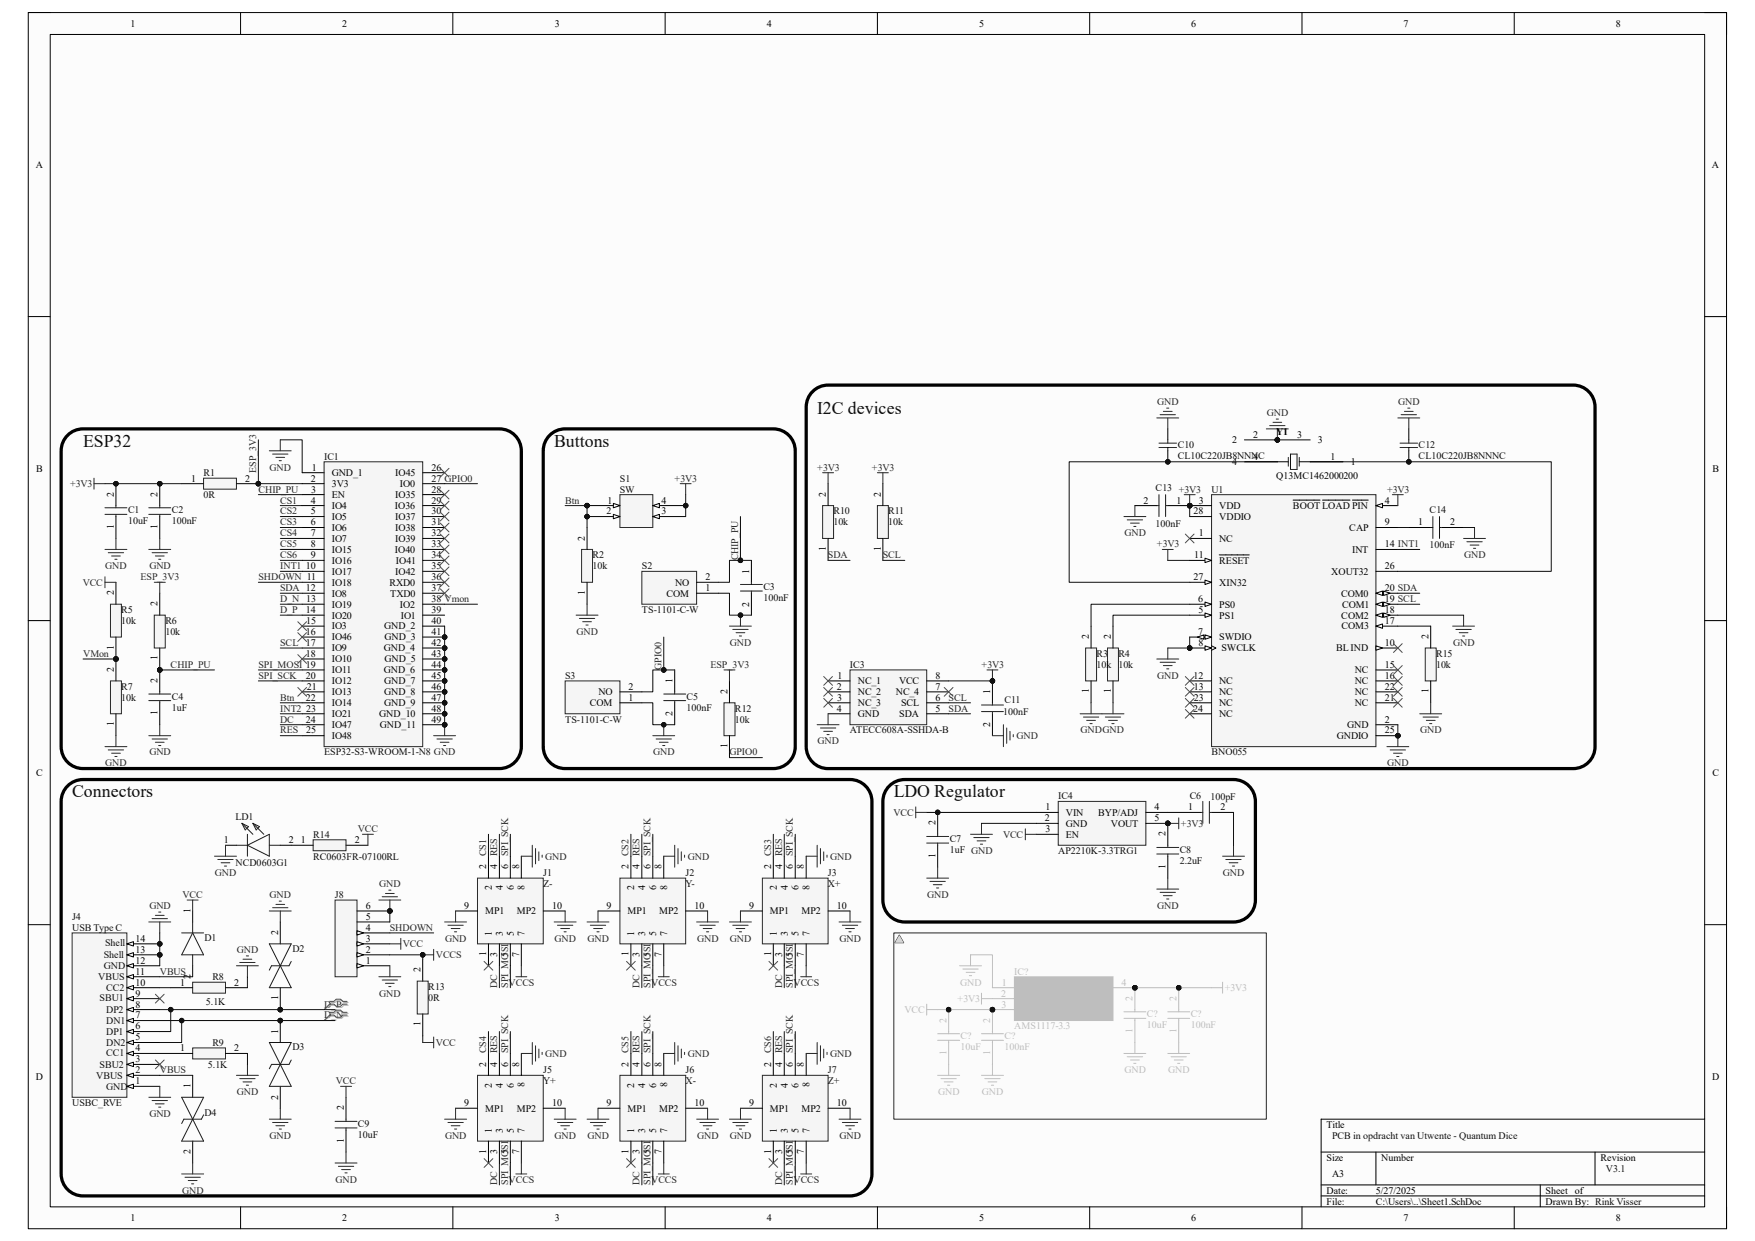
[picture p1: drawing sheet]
<svg xmlns="http://www.w3.org/2000/svg" width="297mm" height="210mm" viewBox="0 0 297 210" stroke-linecap="round" stroke-linejoin="round" font-family="sans-serif">
<defs><g id="words">
<g font-size="3" fill="#0e0e0e">
<text x="138.3" y="70.1">I2C devices</text>
<text x="14.1" y="75.6">ESP32</text>
<text x="93.8" y="75.6">Buttons</text>
<text x="12.2" y="135">Connectors</text>
<text x="151.3" y="135">LDO Regulator</text>
</g>
<g font-size="1.7">
<text x="22.1" y="4.5">1</text>
<text x="57.9" y="4.5">2</text>
<text x="93.9" y="4.5">3</text>
<text x="129.8" y="4.5">4</text>
<text x="165.7" y="4.5">5</text>
<text x="201.6" y="4.5">6</text>
<text x="237.5" y="4.5">7</text>
<text x="273.5" y="4.5">8</text>
<text x="6.1" y="28.4">A</text>
<text x="289.7" y="28.4">A</text>
<text x="208.5" y="75">2</text>
<text x="212.1" y="74.1">2</text>
<text x="212.1" y="77.8">4</text>
<text x="216" y="73.5">Y1</text>
<text x="219.5" y="74.1">3</text>
<text x="223" y="75">3</text>
<text x="225.2" y="77.8">1</text>
<text x="6.1" y="79.9">B</text>
<text x="32.3" y="81.5">1</text>
<text x="41.5" y="81.5">2</text>
<text x="52.6" y="81.5">2</text>
<text x="52.7" y="83.4">3</text>
<text x="52.7" y="79.6">1</text>
<text x="56.1" y="80.6">GND_1</text>
<text x="56.1" y="82.4">3V3</text>
<text x="66.9" y="80.6">IO45</text>
<text x="67.7" y="82.4">IO0</text>
<text x="73" y="79.6">26</text>
<text x="73" y="81.5">27 GPIO0</text>
<text x="73" y="83.4">28</text>
<text x="208.5" y="78.7">4</text>
<text x="216" y="81.1">Q13MC1462000200</text>
<text x="228.6" y="78.7">1</text>
<text x="289.8" y="79.9">B</text>
<text x="19.3" y="89.5" transform="rotate(-90 19.3 89.5)">1</text>
<text x="19.3" y="84.1" transform="rotate(-90 19.3 84.1)">2</text>
<text x="26.7" y="89.5" transform="rotate(-90 26.7 89.5)">1</text>
<text x="26.7" y="84.1" transform="rotate(-90 26.7 84.1)">2</text>
<text x="52.6" y="85.2">4</text>
<text x="52.6" y="88.9">6</text>
<text x="52.6" y="87">5</text>
<text x="56.1" y="84.3">EN</text>
<text x="56.1" y="86.1">IO4</text>
<text x="56.1" y="88">IO5</text>
<text x="56.1" y="89.8">IO6</text>
<text x="66.8" y="86.1">IO36</text>
<text x="66.9" y="84.3">IO35</text>
<text x="66.9" y="88">IO37</text>
<text x="66.9" y="89.8">IO38</text>
<text x="73" y="85.2">29</text>
<text x="73" y="87">30</text>
<text x="73" y="88.9">31</text>
<text x="102.7" y="87">2</text>
<text x="102.8" y="85.2">1</text>
<text x="112" y="87">3</text>
<text x="112" y="85.2">4</text>
<text x="139.8" y="84.1" transform="rotate(-90 139.8 84.1)">2</text>
<text x="149.1" y="84.1" transform="rotate(-90 149.1 84.1)">2</text>
<text x="193.5" y="85.2">2</text>
<text x="199.1" y="85.2">1</text>
<text x="202" y="87">28</text>
<text x="202.9" y="85.2">3</text>
<text x="206.3" y="86.1">VDD</text>
<text x="206.3" y="88">VDDIO</text>
<text x="218.8" y="86.1">BOOT LOAD PIN</text>
<text x="228.3" y="89.8">CAP</text>
<text x="234.4" y="85.2">4</text>
<text x="234.4" y="88.9">9</text>
<text x="240" y="88.9">1</text>
<text x="245.4" y="88.9">2</text>
<text x="52.6" y="90.8">7</text>
<text x="52.6" y="92.6">8</text>
<text x="52.6" y="94.5">9</text>
<text x="56.1" y="91.7">IO7</text>
<text x="56.1" y="93.6">IO15</text>
<text x="56.1" y="95.4">IO16</text>
<text x="66.8" y="93.6">IO40</text>
<text x="66.9" y="91.7">IO39</text>
<text x="67" y="95.4">IO41</text>
<text x="73" y="90.8">32</text>
<text x="73" y="92.6">33</text>
<text x="73" y="94.5">34</text>
<text x="99" y="91.5" transform="rotate(-90 99 91.5)">2</text>
<text x="139.8" y="93.2" transform="rotate(-90 139.8 93.2)">1</text>
<text x="149.1" y="93.2" transform="rotate(-90 149.1 93.2)">1</text>
<text x="202.1" y="94.5">11</text>
<text x="202.9" y="90.8">1</text>
<text x="206.3" y="91.7">NC</text>
<text x="206.3" y="95.4">RESET</text>
<text x="228.8" y="93.6">INT</text>
<text x="234.4" y="92.6">14 INT1</text>
<text x="19.3" y="100.8" transform="rotate(-90 19.3 100.8)">2</text>
<text x="51.7" y="96.3">10</text>
<text x="56.1" y="97.2">IO17</text>
<text x="56.1" y="99.1">IO18</text>
<text x="56.1" y="101">IO8</text>
<text x="65.9" y="99.1">RXD0</text>
<text x="66" y="101">TXD0</text>
<text x="66.9" y="97.2">IO42</text>
<text x="73" y="96.3">35</text>
<text x="73" y="98.2">36</text>
<text x="73" y="100">37</text>
<text x="73" y="101.9">38 Vmon</text>
<text x="99" y="100.7" transform="rotate(-90 99 100.7)">1</text>
<text x="112.8" y="101">COM</text>
<text x="114.3" y="99.1">NO</text>
<text x="119.4" y="100">1</text>
<text x="119.4" y="98.2">2</text>
<text x="126.8" y="97.1" transform="rotate(-90 126.8 97.1)">1</text>
<text x="202" y="98.2">27</text>
<text x="202.8" y="101.9">6</text>
<text x="206.3" y="99.1">XIN32</text>
<text x="225.3" y="97.2">XOUT32</text>
<text x="226.9" y="101">COM0</text>
<text x="234.4" y="96.3">26</text>
<text x="234.4" y="100">20 SDA</text>
<text x="234.4" y="101.9">19 SCL</text>
<text x="26.7" y="102.6" transform="rotate(-90 26.7 102.6)">2</text>
<text x="51.7" y="103.8">14</text>
<text x="51.8" y="107.4">16</text>
<text x="51.8" y="105.6">15</text>
<text x="56.1" y="102.8">IO19</text>
<text x="56.1" y="104.7">IO20</text>
<text x="56.1" y="106.5">IO3</text>
<text x="65" y="106.5">GND_2</text>
<text x="67.7" y="102.8">IO2</text>
<text x="67.8" y="104.7">IO1</text>
<text x="73" y="103.8">39</text>
<text x="73" y="105.6">40</text>
<text x="73" y="107.4">41</text>
<text x="126.8" y="102.7" transform="rotate(-90 126.8 102.7)">2</text>
<text x="202.8" y="107.4">7</text>
<text x="202.8" y="103.8">5</text>
<text x="206.3" y="102.8">PS0</text>
<text x="206.3" y="104.7">PS1</text>
<text x="227" y="104.7">COM2</text>
<text x="227" y="106.5">COM3</text>
<text x="227.1" y="102.8">COM1</text>
<text x="234.4" y="103.8">18</text>
<text x="234.4" y="105.6">17</text>
<text x="19.3" y="113.7" transform="rotate(-90 19.3 113.7)">2</text>
<text x="19.3" y="109.9" transform="rotate(-90 19.3 109.9)">1</text>
<text x="26.7" y="111.8" transform="rotate(-90 26.7 111.8)">1</text>
<text x="51.8" y="109.3">17</text>
<text x="51.8" y="111.2">18</text>
<text x="56.1" y="108.4">IO46</text>
<text x="56.1" y="110.2">IO9</text>
<text x="56.1" y="112.1">IO10</text>
<text x="56.1" y="114">IO11</text>
<text x="65" y="110.2">GND_4</text>
<text x="65" y="114">GND_6</text>
<text x="65.1" y="108.4">GND_3</text>
<text x="65.1" y="112.1">GND_5</text>
<text x="73" y="109.3">42</text>
<text x="73" y="111.2">43</text>
<text x="73" y="113">44</text>
<text x="184.3" y="108.2" transform="rotate(-90 184.3 108.2)">2</text>
<text x="188" y="108.2" transform="rotate(-90 188 108.2)">2</text>
<text x="202.8" y="109.3">8</text>
<text x="206.3" y="108.4">SWDIO</text>
<text x="206.7" y="110.2">SWCLK</text>
<text x="226.1" y="110.2">BL IND</text>
<text x="229.3" y="114">NC</text>
<text x="234.4" y="109.3">10</text>
<text x="234.4" y="113">15</text>
<text x="241.8" y="108.2" transform="rotate(-90 241.8 108.2)">2</text>
<text x="26.7" y="115.6" transform="rotate(-90 26.7 115.6)">2</text>
<text x="51.7" y="114.9">20</text>
<text x="51.8" y="118.6">22</text>
<text x="51.9" y="116.7">21</text>
<text x="56.1" y="115.8">IO12</text>
<text x="56.1" y="117.6">IO13</text>
<text x="56.1" y="119.5">IO14</text>
<text x="65" y="115.8">GND_7</text>
<text x="65" y="117.6">GND_8</text>
<text x="65" y="119.5">GND_9</text>
<text x="73" y="114.9">45</text>
<text x="73" y="116.7">46</text>
<text x="73" y="118.6">47</text>
<text x="99.8" y="119.5">COM</text>
<text x="101.3" y="117.6">NO</text>
<text x="106.4" y="118.6">1</text>
<text x="106.4" y="116.7">2</text>
<text x="113.8" y="115.6" transform="rotate(-90 113.8 115.6)">1</text>
<text x="123.1" y="117.4" transform="rotate(-90 123.1 117.4)">2</text>
<text x="141.6" y="116.7">2</text>
<text x="141.7" y="118.6">3</text>
<text x="141.7" y="114.9">1</text>
<text x="145.2" y="115.8">NC_1</text>
<text x="145.2" y="117.6">NC_2</text>
<text x="145.2" y="119.5">NC_3</text>
<text x="151.6" y="117.6">NC_4</text>
<text x="152.1" y="115.8">VCC</text>
<text x="152.5" y="119.5">SCL</text>
<text x="158.3" y="114.9">8</text>
<text x="158.3" y="116.7">7</text>
<text x="158.3" y="118.6">6</text>
<text x="167.6" y="117.4" transform="rotate(-90 167.6 117.4)">1</text>
<text x="184.3" y="117.3" transform="rotate(-90 184.3 117.3)">1</text>
<text x="188" y="117.3" transform="rotate(-90 188 117.3)">1</text>
<text x="202" y="114.9">12</text>
<text x="202" y="116.7">13</text>
<text x="202" y="118.6">23</text>
<text x="206.3" y="115.8">NC</text>
<text x="206.3" y="117.6">NC</text>
<text x="206.3" y="119.5">NC</text>
<text x="229.3" y="115.8">NC</text>
<text x="229.3" y="119.5">NC</text>
<text x="229.3" y="117.6">NC</text>
<text x="234.4" y="114.9">16</text>
<text x="234.4" y="118.6">21</text>
<text x="234.4" y="116.7">22</text>
<text x="241.8" y="117.3" transform="rotate(-90 241.8 117.3)">1</text>
<text x="19.3" y="122.9" transform="rotate(-90 19.3 122.9)">1</text>
<text x="26.7" y="121" transform="rotate(-90 26.7 121)">1</text>
<text x="51.7" y="122.3">24</text>
<text x="51.8" y="120.4">23</text>
<text x="51.8" y="124.1">25</text>
<text x="56.1" y="121.4">IO21</text>
<text x="56.1" y="123.2">IO47</text>
<text x="56.1" y="125.1">IO48</text>
<text x="64.2" y="121.4">GND_10</text>
<text x="64.3" y="123.2">GND_11</text>
<text x="73" y="120.4">48</text>
<text x="73" y="122.3">49</text>
<text x="113.8" y="121.2" transform="rotate(-90 113.8 121.2)">2</text>
<text x="141.6" y="120.4">4</text>
<text x="145.2" y="121.4">GND</text>
<text x="152.2" y="121.4">SDA</text>
<text x="158.3" y="120.4">5</text>
<text x="167.6" y="123" transform="rotate(-90 167.6 123)">2</text>
<text x="201.9" y="120.4">24</text>
<text x="206.3" y="121.4">NC</text>
<text x="226.2" y="125.1">GNDIO</text>
<text x="228" y="123.2">GND</text>
<text x="234.4" y="122.3">2</text>
<text x="234.4" y="124.1">25</text>
<text x="6.1" y="131.3">C</text>
<text x="123.1" y="126.6" transform="rotate(-90 123.1 126.6)">1</text>
<text x="289.8" y="131.3">C</text>
<text x="177" y="137.1">1</text>
<text x="195.4" y="137.1">4</text>
<text x="201.1" y="137.1">1</text>
<text x="206.5" y="137.1">2</text>
<text x="37.9" y="142.7">1</text>
<text x="48.9" y="142.7">2</text>
<text x="50.9" y="142.7">1</text>
<text x="60" y="142.7">2</text>
<text x="158.3" y="139.7" transform="rotate(-90 158.3 139.7)">2</text>
<text x="176.8" y="139">2</text>
<text x="176.9" y="140.8">3</text>
<text x="180.4" y="138">VIN</text>
<text x="180.4" y="139.9">GND</text>
<text x="180.4" y="141.8">EN</text>
<text x="185.8" y="138">BYP/ADJ</text>
<text x="188" y="139.9">VOUT</text>
<text x="195.4" y="139">5</text>
<text x="197.3" y="141.6" transform="rotate(-90 197.3 141.6)">2</text>
<text x="82.3" y="147.1" transform="rotate(-90 82.3 147.1)">2</text>
<text x="84.2" y="147.1" transform="rotate(-90 84.2 147.1)">4</text>
<text x="86" y="147.1" transform="rotate(-90 86 147.1)">6</text>
<text x="87.8" y="147.1" transform="rotate(-90 87.8 147.1)">8</text>
<text x="106.4" y="147.1" transform="rotate(-90 106.4 147.1)">2</text>
<text x="108.2" y="147.1" transform="rotate(-90 108.2 147.1)">4</text>
<text x="110.1" y="147.1" transform="rotate(-90 110.1 147.1)">6</text>
<text x="112" y="147.1" transform="rotate(-90 112 147.1)">8</text>
<text x="130.5" y="147.1" transform="rotate(-90 130.5 147.1)">2</text>
<text x="132.4" y="147.1" transform="rotate(-90 132.4 147.1)">4</text>
<text x="134.2" y="147.1" transform="rotate(-90 134.2 147.1)">6</text>
<text x="136.1" y="147.1" transform="rotate(-90 136.1 147.1)">8</text>
<text x="158.3" y="145.2" transform="rotate(-90 158.3 145.2)">1</text>
<text x="197.3" y="147" transform="rotate(-90 197.3 147)">1</text>
<text x="32.2" y="154.5" transform="rotate(-90 32.2 154.5)">1</text>
<text x="61.9" y="155.7">5</text>
<text x="61.9" y="153.8">6</text>
<text x="78.6" y="153.8">9</text>
<text x="82.1" y="154.7">MP1</text>
<text x="83.2" y="150.7" transform="rotate(-90 83.2 150.7)">2</text>
<text x="85.1" y="150.7" transform="rotate(-90 85.1 150.7)">4</text>
<text x="87" y="150.7" transform="rotate(-90 87 150.7)">6</text>
<text x="87.5" y="154.7">MP2</text>
<text x="88.8" y="150.6" transform="rotate(-90 88.8 150.6)">8</text>
<text x="93.4" y="153.8">10</text>
<text x="102.7" y="153.8">9</text>
<text x="106.2" y="154.7">MP1</text>
<text x="107.3" y="150.7" transform="rotate(-90 107.3 150.7)">2</text>
<text x="109.2" y="150.7" transform="rotate(-90 109.2 150.7)">4</text>
<text x="111" y="150.7" transform="rotate(-90 111 150.7)">6</text>
<text x="111.5" y="154.7">MP2</text>
<text x="112.9" y="150.6" transform="rotate(-90 112.9 150.6)">8</text>
<text x="117.5" y="153.8">10</text>
<text x="126.8" y="153.8">9</text>
<text x="130.3" y="154.7">MP1</text>
<text x="131.4" y="150.7" transform="rotate(-90 131.4 150.7)">2</text>
<text x="133.3" y="150.7" transform="rotate(-90 133.3 150.7)">4</text>
<text x="135.1" y="150.7" transform="rotate(-90 135.1 150.7)">6</text>
<text x="135.6" y="154.7">MP2</text>
<text x="137" y="150.6" transform="rotate(-90 137 150.6)">8</text>
<text x="141.6" y="153.8">10</text>
<text x="22.9" y="161.2">13</text>
<text x="22.9" y="159.4">14</text>
<text x="47.1" y="158.2" transform="rotate(-90 47.1 158.2)">2</text>
<text x="61.9" y="161.2">2</text>
<text x="61.9" y="159.4">3</text>
<text x="61.9" y="157.5">4</text>
<text x="82.3" y="161.8" transform="rotate(-90 82.3 161.8)">1</text>
<text x="83.2" y="158.4" transform="rotate(-90 83.2 158.4)">1</text>
<text x="84.2" y="161.9" transform="rotate(-90 84.2 161.9)">3</text>
<text x="85.1" y="158.4" transform="rotate(-90 85.1 158.4)">3</text>
<text x="86" y="161.9" transform="rotate(-90 86 161.9)">5</text>
<text x="87" y="158.4" transform="rotate(-90 87 158.4)">5</text>
<text x="87.8" y="162" transform="rotate(-90 87.8 162)">7</text>
<text x="88.8" y="158.4" transform="rotate(-90 88.8 158.4)">7</text>
<text x="106.4" y="161.8" transform="rotate(-90 106.4 161.8)">1</text>
<text x="107.3" y="158.4" transform="rotate(-90 107.3 158.4)">1</text>
<text x="108.2" y="161.9" transform="rotate(-90 108.2 161.9)">3</text>
<text x="109.2" y="158.4" transform="rotate(-90 109.2 158.4)">3</text>
<text x="110.1" y="161.9" transform="rotate(-90 110.1 161.9)">5</text>
<text x="111" y="158.4" transform="rotate(-90 111 158.4)">5</text>
<text x="112" y="162" transform="rotate(-90 112 162)">7</text>
<text x="112.9" y="158.4" transform="rotate(-90 112.9 158.4)">7</text>
<text x="130.5" y="161.8" transform="rotate(-90 130.5 161.8)">1</text>
<text x="131.4" y="158.4" transform="rotate(-90 131.4 158.4)">1</text>
<text x="132.4" y="161.9" transform="rotate(-90 132.4 161.9)">3</text>
<text x="133.3" y="158.4" transform="rotate(-90 133.3 158.4)">3</text>
<text x="134.2" y="161.9" transform="rotate(-90 134.2 161.9)">5</text>
<text x="135.1" y="158.4" transform="rotate(-90 135.1 158.4)">5</text>
<text x="136.1" y="162" transform="rotate(-90 136.1 162)">7</text>
<text x="137" y="158.4" transform="rotate(-90 137 158.4)">7</text>
<text x="22.9" y="166.8">10</text>
<text x="22.9" y="164.9">11</text>
<text x="22.9" y="163.1">12</text>
<text x="30.5" y="166.8">1</text>
<text x="32.2" y="165.7" transform="rotate(-90 32.2 165.7)">2</text>
<text x="39.6" y="166.8">2</text>
<text x="61.9" y="163.1">1</text>
<text x="71.2" y="164.5" transform="rotate(-90 71.2 164.5)">2</text>
<text x="22.9" y="172.3">7</text>
<text x="22.9" y="170.5">8</text>
<text x="22.9" y="168.7">9</text>
<text x="47.1" y="169.2" transform="rotate(-90 47.1 169.2)">1</text>
<text x="71.2" y="173.7" transform="rotate(-90 71.2 173.7)">1</text>
<text x="22.9" y="179.8">3</text>
<text x="22.9" y="177.9">4</text>
<text x="22.9" y="176.1">5</text>
<text x="22.9" y="174.2">6</text>
<text x="30.5" y="177.9">1</text>
<text x="39.6" y="177.9">2</text>
<text x="47.1" y="174.9" transform="rotate(-90 47.1 174.9)">1</text>
<text x="6.1" y="182.8">D</text>
<text x="22.9" y="183.5">1</text>
<text x="22.9" y="181.6">2</text>
<text x="32.2" y="184.2" transform="rotate(-90 32.2 184.2)">1</text>
<text x="82.3" y="180.5" transform="rotate(-90 82.3 180.5)">2</text>
<text x="83.2" y="184.1" transform="rotate(-90 83.2 184.1)">2</text>
<text x="84.2" y="180.5" transform="rotate(-90 84.2 180.5)">4</text>
<text x="85.1" y="184.1" transform="rotate(-90 85.1 184.1)">4</text>
<text x="86" y="180.5" transform="rotate(-90 86 180.5)">6</text>
<text x="87" y="184.1" transform="rotate(-90 87 184.1)">6</text>
<text x="87.8" y="180.5" transform="rotate(-90 87.8 180.5)">8</text>
<text x="88.8" y="184" transform="rotate(-90 88.8 184)">8</text>
<text x="106.4" y="180.5" transform="rotate(-90 106.4 180.5)">2</text>
<text x="107.3" y="184.1" transform="rotate(-90 107.3 184.1)">2</text>
<text x="108.2" y="180.5" transform="rotate(-90 108.2 180.5)">4</text>
<text x="109.2" y="184.1" transform="rotate(-90 109.2 184.1)">4</text>
<text x="110.1" y="180.5" transform="rotate(-90 110.1 180.5)">6</text>
<text x="111" y="184.1" transform="rotate(-90 111 184.1)">6</text>
<text x="112" y="180.5" transform="rotate(-90 112 180.5)">8</text>
<text x="112.9" y="184" transform="rotate(-90 112.9 184)">8</text>
<text x="130.5" y="180.5" transform="rotate(-90 130.5 180.5)">2</text>
<text x="131.4" y="184.1" transform="rotate(-90 131.4 184.1)">2</text>
<text x="132.4" y="180.5" transform="rotate(-90 132.4 180.5)">4</text>
<text x="133.3" y="184.1" transform="rotate(-90 133.3 184.1)">4</text>
<text x="134.2" y="180.5" transform="rotate(-90 134.2 180.5)">6</text>
<text x="135.1" y="184.1" transform="rotate(-90 135.1 184.1)">6</text>
<text x="136.1" y="180.5" transform="rotate(-90 136.1 180.5)">8</text>
<text x="137" y="184" transform="rotate(-90 137 184)">8</text>
<text x="289.8" y="182.8">D</text>
<text x="47.1" y="186.1" transform="rotate(-90 47.1 186.1)">2</text>
<text x="58.2" y="187.9" transform="rotate(-90 58.2 187.9)">2</text>
<text x="78.6" y="187.2">9</text>
<text x="82.1" y="188.1">MP1</text>
<text x="83.2" y="191.8" transform="rotate(-90 83.2 191.8)">1</text>
<text x="85.1" y="191.8" transform="rotate(-90 85.1 191.8)">3</text>
<text x="87" y="191.8" transform="rotate(-90 87 191.8)">5</text>
<text x="87.5" y="188.1">MP2</text>
<text x="88.8" y="191.8" transform="rotate(-90 88.8 191.8)">7</text>
<text x="93.4" y="187.2">10</text>
<text x="102.7" y="187.2">9</text>
<text x="106.2" y="188.1">MP1</text>
<text x="107.3" y="191.8" transform="rotate(-90 107.3 191.8)">1</text>
<text x="109.2" y="191.8" transform="rotate(-90 109.2 191.8)">3</text>
<text x="111" y="191.8" transform="rotate(-90 111 191.8)">5</text>
<text x="111.5" y="188.1">MP2</text>
<text x="112.9" y="191.8" transform="rotate(-90 112.9 191.8)">7</text>
<text x="117.5" y="187.2">10</text>
<text x="126.8" y="187.2">9</text>
<text x="130.3" y="188.1">MP1</text>
<text x="131.4" y="191.8" transform="rotate(-90 131.4 191.8)">1</text>
<text x="133.3" y="191.8" transform="rotate(-90 133.3 191.8)">3</text>
<text x="135.1" y="191.8" transform="rotate(-90 135.1 191.8)">5</text>
<text x="135.6" y="188.1">MP2</text>
<text x="137" y="191.8" transform="rotate(-90 137 191.8)">7</text>
<text x="141.6" y="187.2">10</text>
<text x="224.5" y="190.9">Title</text>
<text x="32.2" y="195.4" transform="rotate(-90 32.2 195.4)">2</text>
<text x="58.2" y="193.4" transform="rotate(-90 58.2 193.4)">1</text>
<text x="82.3" y="195.2" transform="rotate(-90 82.3 195.2)">1</text>
<text x="84.2" y="195.3" transform="rotate(-90 84.2 195.3)">3</text>
<text x="86" y="195.3" transform="rotate(-90 86 195.3)">5</text>
<text x="87.8" y="195.4" transform="rotate(-90 87.8 195.4)">7</text>
<text x="106.4" y="195.2" transform="rotate(-90 106.4 195.2)">1</text>
<text x="108.2" y="195.3" transform="rotate(-90 108.2 195.3)">3</text>
<text x="110.1" y="195.3" transform="rotate(-90 110.1 195.3)">5</text>
<text x="112" y="195.4" transform="rotate(-90 112 195.4)">7</text>
<text x="130.5" y="195.2" transform="rotate(-90 130.5 195.2)">1</text>
<text x="132.4" y="195.3" transform="rotate(-90 132.4 195.3)">3</text>
<text x="134.2" y="195.3" transform="rotate(-90 134.2 195.3)">5</text>
<text x="136.1" y="195.4" transform="rotate(-90 136.1 195.4)">7</text>
<text x="224.5" y="196.5">Size</text>
<text x="233.8" y="196.5">Number</text>
<text x="270.8" y="196.5">Revision</text>
<text x="224.5" y="202">Date:</text>
<text x="224.5" y="203.9">File:</text>
<text x="225.4" y="199.2">A3</text>
<text x="232.8" y="203.9">C:\Users\..\Sheet1.SchDoc</text>
<text x="232.8" y="202">5/27/2025</text>
<text x="261.6" y="202">Sheet of</text>
<text x="261.6" y="203.9">Drawn By: Rink Visser</text>
<text x="22.1" y="206.7">1</text>
<text x="57.9" y="206.7">2</text>
<text x="93.9" y="206.7">3</text>
<text x="129.8" y="206.7">4</text>
<text x="165.7" y="206.7">5</text>
<text x="201.6" y="206.7">6</text>
<text x="237.5" y="206.7">7</text>
<text x="273.5" y="206.7">8</text>
</g>
<g font-size="1.7" fill="#262626">
<text x="195.8" y="68.5">GND</text>
<text x="214.4" y="70.4">GND</text>
<text x="236.6" y="68.5">GND</text>
<text x="11.9" y="82.4">+3V3</text>
<text x="43.3" y="80" transform="rotate(-90 43.3 80)">ESP_3V3</text>
<text x="43.7" y="83.4">CHIP_PU</text>
<text x="45.6" y="79.6">GND</text>
<text x="114.2" y="81.5">+3V3</text>
<text x="138.3" y="79.6">+3V3</text>
<text x="147.6" y="79.6">+3V3</text>
<text x="234.7" y="83.4">+3V3</text>
<text x="47.4" y="85.2">CS1</text>
<text x="47.4" y="87">CS2</text>
<text x="47.4" y="88.9">CS3</text>
<text x="95.6" y="85.2">Btn</text>
<text x="47.4" y="90.8">CS4</text>
<text x="47.4" y="92.6">CS5</text>
<text x="47.4" y="94.5">CS6</text>
<text x="124.9" y="94.8" transform="rotate(-90 124.9 94.8)">CHIP_PU</text>
<text x="140.1" y="94.5">SDA</text>
<text x="149.4" y="94.5">SCL</text>
<text x="190.3" y="90.8">GND</text>
<text x="195.8" y="92.6">+3V3</text>
<text x="247.8" y="94.5">GND</text>
<text x="14" y="99.1">VCC</text>
<text x="17.8" y="96.3">GND</text>
<text x="23.8" y="98.2">ESP_3V3</text>
<text x="25.3" y="96.3">GND</text>
<text x="43.7" y="98.2">SHDOWN 11</text>
<text x="47.4" y="101.9">D_N 13</text>
<text x="47.4" y="100">SDA 12</text>
<text x="47.4" y="96.3">INT1</text>
<text x="47.4" y="103.8">D_P</text>
<text x="97.6" y="107.4">GND</text>
<text x="14.1" y="111.2">VMon</text>
<text x="28.9" y="113">CHIP_PU</text>
<text x="43.7" y="113">SPI_MOSI 19</text>
<text x="47.4" y="109.3">SCL</text>
<text x="112" y="113.4" transform="rotate(-90 112 113.4)">GPIO0</text>
<text x="120.2" y="113">ESP_3V3</text>
<text x="123.5" y="109.3">GND</text>
<text x="166.1" y="113">+3V3</text>
<text x="245.9" y="109.3">GND</text>
<text x="43.7" y="114.9">SPI_SCK</text>
<text x="47.4" y="118.6">Btn</text>
<text x="160.5" y="118.6">SCL</text>
<text x="195.8" y="114.9">GND</text>
<text x="47.4" y="120.4">INT2</text>
<text x="47.4" y="122.3">DC</text>
<text x="47.4" y="124.1">RES</text>
<text x="138.3" y="126">GND</text>
<text x="160.5" y="120.4">SDA</text>
<text x="172" y="125.1">GND</text>
<text x="182.9" y="124.1">GNDGND</text>
<text x="240.3" y="124.1">GND</text>
<text x="17.8" y="129.7">GND</text>
<text x="25.3" y="127.8">GND</text>
<text x="110.5" y="127.8">GND</text>
<text x="123.4" y="127.8">GPIO0</text>
<text x="234.8" y="129.7">GND</text>
<text x="60.6" y="140.8">VCC</text>
<text x="151.2" y="138">VCC</text>
<text x="169.8" y="141.8">VCC</text>
<text x="199.9" y="139.9">+3V3</text>
<text x="36.4" y="148.3">GND</text>
<text x="82.3" y="144.9" transform="rotate(-90 82.3 144.9)">CS1</text>
<text x="84.2" y="144.9" transform="rotate(-90 84.2 144.9)">RES</text>
<text x="86" y="144.9" transform="rotate(-90 86 144.9)">SPI_SCK</text>
<text x="92.3" y="145.5">GND</text>
<text x="106.4" y="144.9" transform="rotate(-90 106.4 144.9)">CS2</text>
<text x="108.2" y="144.9" transform="rotate(-90 108.2 144.9)">RES</text>
<text x="110.1" y="144.9" transform="rotate(-90 110.1 144.9)">SPI_SCK</text>
<text x="116.4" y="145.5">GND</text>
<text x="130.5" y="144.9" transform="rotate(-90 130.5 144.9)">CS3</text>
<text x="132.4" y="144.9" transform="rotate(-90 132.4 144.9)">RES</text>
<text x="134.2" y="144.9" transform="rotate(-90 134.2 144.9)">SPI_SCK</text>
<text x="140.5" y="145.5">GND</text>
<text x="207" y="148.3">GND</text>
<text x="25.3" y="153.8">GND</text>
<text x="30.9" y="151.9">VCC</text>
<text x="45.6" y="151.9">GND</text>
<text x="64.2" y="150.1">GND</text>
<text x="156.9" y="151.9">GND</text>
<text x="195.8" y="153.8">GND</text>
<text x="40.1" y="161.2">GND</text>
<text x="66" y="157.5">SHDOWN</text>
<text x="68.2" y="160.3">VCC</text>
<text x="75.3" y="159.4">GND</text>
<text x="93.9" y="159.4">GND</text>
<text x="99.4" y="159.4">GND</text>
<text x="118" y="159.4">GND</text>
<text x="123.5" y="159.4">GND</text>
<text x="142.1" y="159.4">GND</text>
<text x="27.1" y="164.9">VBUS</text>
<text x="73.7" y="162.1">VCCS</text>
<text x="84.2" y="167.1" transform="rotate(-90 84.2 167.1)">DC</text>
<text x="86" y="167.1" transform="rotate(-90 86 167.1)">SPI_MOSI</text>
<text x="86.1" y="166.8">VCCS</text>
<text x="108.2" y="167.1" transform="rotate(-90 108.2 167.1)">DC</text>
<text x="110.1" y="167.1" transform="rotate(-90 110.1 167.1)">SPI_MOSI</text>
<text x="110.2" y="166.8">VCCS</text>
<text x="132.4" y="167.1" transform="rotate(-90 132.4 167.1)">DC</text>
<text x="134.2" y="167.1" transform="rotate(-90 134.2 167.1)">SPI_MOSI</text>
<text x="134.3" y="166.8">VCCS</text>
<text x="54.9" y="170.5">D_P</text>
<text x="54.9" y="172.3">D_N</text>
<text x="64.2" y="168.7">GND</text>
<text x="73.7" y="177">VCC</text>
<text x="82.3" y="178.3" transform="rotate(-90 82.3 178.3)">CS4</text>
<text x="84.2" y="178.3" transform="rotate(-90 84.2 178.3)">RES</text>
<text x="86" y="178.3" transform="rotate(-90 86 178.3)">SPI_SCK</text>
<text x="92.3" y="178.9">GND</text>
<text x="106.4" y="178.3" transform="rotate(-90 106.4 178.3)">CS5</text>
<text x="108.2" y="178.3" transform="rotate(-90 108.2 178.3)">RES</text>
<text x="110.1" y="178.3" transform="rotate(-90 110.1 178.3)">SPI_SCK</text>
<text x="116.4" y="178.9">GND</text>
<text x="130.5" y="178.3" transform="rotate(-90 130.5 178.3)">CS6</text>
<text x="132.4" y="178.3" transform="rotate(-90 132.4 178.3)">RES</text>
<text x="134.2" y="178.3" transform="rotate(-90 134.2 178.3)">SPI_SCK</text>
<text x="140.5" y="178.9">GND</text>
<text x="27.1" y="181.6">VBUS</text>
<text x="40.1" y="185.3">GND</text>
<text x="56.9" y="183.5">VCC</text>
<text x="25.3" y="189.1">GND</text>
<text x="45.6" y="192.7">GND</text>
<text x="75.3" y="192.7">GND</text>
<text x="93.9" y="192.7">GND</text>
<text x="99.4" y="192.7">GND</text>
<text x="118" y="192.7">GND</text>
<text x="123.5" y="192.7">GND</text>
<text x="142.1" y="192.7">GND</text>
<text x="30.8" y="202">GND</text>
<text x="56.8" y="200.2">GND</text>
<text x="84.2" y="200.5" transform="rotate(-90 84.2 200.5)">DC</text>
<text x="86" y="200.5" transform="rotate(-90 86 200.5)">SPI_MOSI</text>
<text x="86.1" y="200.2">VCCS</text>
<text x="108.2" y="200.5" transform="rotate(-90 108.2 200.5)">DC</text>
<text x="110.1" y="200.5" transform="rotate(-90 110.1 200.5)">SPI_MOSI</text>
<text x="110.2" y="200.2">VCCS</text>
<text x="132.4" y="200.5" transform="rotate(-90 132.4 200.5)">DC</text>
<text x="134.2" y="200.5" transform="rotate(-90 134.2 200.5)">SPI_MOSI</text>
<text x="134.3" y="200.2">VCCS</text>
</g>
<g font-size="1.7" fill="#0e0e0e">
<text x="54.9" y="77.8">IC1</text>
<text x="199.3" y="75.7">C10</text>
<text x="199.3" y="77.6">CL10C220JB8NNNC</text>
<text x="240.1" y="75.7">C12</text>
<text x="240.1" y="77.6">CL10C220JB8NNNC</text>
<text x="34.5" y="80.6">R1</text>
<text x="104.9" y="83.4">SW</text>
<text x="104.9" y="81.5">S1</text>
<text x="195.6" y="83.1">C13 +3V3</text>
<text x="205" y="83.4">U1</text>
<text x="21.7" y="86.9">C1</text>
<text x="21.7" y="88.7">10uF</text>
<text x="29.1" y="86.9">C2</text>
<text x="29.1" y="88.7">100nF</text>
<text x="34.5" y="84.3">0R</text>
<text x="141.1" y="87">R10</text>
<text x="141.1" y="88.9">10k</text>
<text x="150.3" y="87">R11</text>
<text x="150.3" y="88.9">10k</text>
<text x="195.6" y="89.1">100nF</text>
<text x="241.9" y="86.9">C14</text>
<text x="100.3" y="94.5">R2</text>
<text x="241.9" y="92.8">100nF</text>
<text x="100.3" y="96.3">10k</text>
<text x="108.6" y="96.3">S2</text>
<text x="129.2" y="99.9">C3</text>
<text x="129.2" y="101.7">100nF</text>
<text x="20.5" y="103.8">R5</text>
<text x="20.5" y="105.6">10k</text>
<text x="28" y="105.6">R6</text>
<text x="28" y="107.4">10k</text>
<text x="108.6" y="103.8">TS-1101-C-W</text>
<text x="143.8" y="113">IC3</text>
<text x="185.6" y="111.2">R3</text>
<text x="185.6" y="113">10k 10k</text>
<text x="189.3" y="111.2">R4</text>
<text x="243" y="111.2">R15</text>
<text x="243" y="113">10k</text>
<text x="20.5" y="116.7">R7</text>
<text x="20.5" y="118.6">10k</text>
<text x="29.1" y="118.4">C4</text>
<text x="95.6" y="114.9">S3</text>
<text x="116.2" y="118.4">C5</text>
<text x="170" y="119">C11</text>
<text x="29.1" y="120.3">1uF</text>
<text x="95.6" y="122.3">TS-1101-C-W</text>
<text x="116.2" y="120.3">100nF</text>
<text x="124.4" y="120.4">R12</text>
<text x="124.4" y="122.3">10k</text>
<text x="143.8" y="124.1">ATECC608A-SSHDA-B</text>
<text x="169.8" y="121">100nF</text>
<text x="54.9" y="127.8">ESP32-S3-WROOM-1-N8 GND</text>
<text x="205" y="127.8">BNO055</text>
<text x="179.1" y="135.3">IC4</text>
<text x="201.3" y="135.3">C6</text>
<text x="204.9" y="135.5">100pF</text>
<text x="39.8" y="138.8">LD1</text>
<text x="53" y="141.8">R14</text>
<text x="160.7" y="142.5">C7</text>
<text x="39.8" y="146.6">NCD0603G1</text>
<text x="53" y="145.5">RC0603FR-07100RL</text>
<text x="91.9" y="148.3">J1</text>
<text x="116" y="148.3">J2</text>
<text x="140.1" y="148.3">J3</text>
<text x="160.7" y="144.4">1uF GND</text>
<text x="179.1" y="144.5">AP2210K-3.3TRG1</text>
<text x="199.6" y="144.4">C8</text>
<text x="199.6" y="146.2">2.2uF</text>
<text x="12.2" y="155.7">J4</text>
<text x="56.7" y="151.9">J8</text>
<text x="91.9" y="150.1">Z-</text>
<text x="116" y="150.1">Y-</text>
<text x="140.1" y="150.1">X+</text>
<text x="12.2" y="157.5">USB Type C</text>
<text x="17.8" y="160.1">Shell</text>
<text x="34.6" y="159.2">D1</text>
<text x="49.5" y="161">D2</text>
<text x="16.6" y="165.9">VBUS</text>
<text x="17.6" y="164">GND</text>
<text x="17.6" y="162.1">Shell</text>
<text x="17.9" y="167.7">CC2</text>
<text x="35.9" y="165.9">R8</text>
<text x="72.5" y="167.5">R13</text>
<text x="16.8" y="169.4">SBU1</text>
<text x="17.9" y="173.3">DN1</text>
<text x="17.9" y="171.4">DP2</text>
<text x="34.8" y="170.1">5.1K</text>
<text x="72.5" y="169.4">0R</text>
<text x="17.9" y="178.6">CC1</text>
<text x="17.9" y="177">DN2</text>
<text x="17.9" y="175.1">DP1</text>
<text x="35.9" y="177">R9</text>
<text x="49.5" y="177.7">D3</text>
<text x="16.3" y="182.5">VBUS</text>
<text x="16.8" y="180.7">SBU2</text>
<text x="17.9" y="184.4">GND</text>
<text x="35.2" y="180.7">5.1K</text>
<text x="91.9" y="181.6">J5</text>
<text x="91.9" y="183.5">Y+</text>
<text x="116" y="181.6">J6</text>
<text x="116" y="183.5">X-</text>
<text x="140.1" y="181.6">J7</text>
<text x="140.1" y="183.5">Z+</text>
<text x="12.2" y="187.2">USBC_RVE</text>
<text x="34.6" y="188.8">D4</text>
<text x="60.6" y="190.7">C9</text>
<text x="60.6" y="192.6">10uF</text>
<text x="225.4" y="192.7">PCB in opdracht van Utwente - Quantum Dice</text>
<text x="271.8" y="198.3">V3.1</text>
</g>
<g font-size="1.7" fill="#bebebe">
<text x="162.5" y="166.8">GND</text>
<text x="169.5" y="166.8">1</text>
<text x="171.7" y="164.9">IC?</text>
<text x="189.8" y="166.8">4</text>
<text x="207.3" y="167.7">+3V3</text>
<text x="153.1" y="171.4">VCC</text>
<text x="160.2" y="173.1" transform="rotate(-90 160.2 173.1)">2</text>
<text x="162.1" y="169.6">+3V3</text>
<text x="167.6" y="173.1" transform="rotate(-90 167.6 173.1)">2</text>
<text x="169.4" y="168.7">2</text>
<text x="169.5" y="170.5">3</text>
<text x="191.7" y="169.4" transform="rotate(-90 191.7 169.4)">2</text>
<text x="194.1" y="172.2">C?</text>
<text x="199.1" y="169.4" transform="rotate(-90 199.1 169.4)">2</text>
<text x="201.5" y="172.2">C?</text>
<text x="160.2" y="178.5" transform="rotate(-90 160.2 178.5)">1</text>
<text x="162.6" y="175.9">C?</text>
<text x="162.6" y="177.7">10uF</text>
<text x="167.6" y="178.5" transform="rotate(-90 167.6 178.5)">1</text>
<text x="170" y="175.9">C?</text>
<text x="170" y="177.7">100nF</text>
<text x="171.7" y="174.2">AMS1117-3.3</text>
<text x="191.7" y="174.8" transform="rotate(-90 191.7 174.8)">1</text>
<text x="194.1" y="174">10uF</text>
<text x="199.1" y="174.8" transform="rotate(-90 199.1 174.8)">1</text>
<text x="201.5" y="174">100nF</text>
<text x="158.7" y="185.3">GND</text>
<text x="166.2" y="185.3">GND</text>
<text x="190.3" y="181.6">GND</text>
<text x="197.7" y="181.6">GND</text>
</g>
</g></defs>
<path d="M4.8 2.1h287.4v205.8h-287.4z" fill-rule="evenodd" fill="#fcfcfc"/>
<path d="M4.8 2.1h287.4v205.8h-287.4z" fill="none" stroke="#000" stroke-width=".17"/>
<path d="M8.5 5.8h280v198.4h-280z" fill-rule="evenodd" fill="#fcfcfc"/>
<g fill="none" stroke="#000" stroke-width=".17">
<path d="M4.8 2.1h3.7M8.5 5.8h280v198.4h-280zM40.7 2.1v3.7M76.6 2.1v3.7M112.6 2.1v3.7M148.5 2.1v3.7M184.4 2.1v3.7M220.3 2.1v3.7M256.3 2.1v3.7M288.5 2.1h3.7v3.7M4.8 53.6h3.7M288.5 53.6h3.7"/>
<path d="M4.8 105h3.7M288.5 105h3.7M4.8 156.5h3.7M288.5 156.5h3.7M223.6 195h64.9M232.9 195v5.5M269.9 195v5.5M288.5 189.4h-64.9v14.8M40.7 204.2v3.7M76.6 204.2v3.7M112.6 204.2v3.7M148.5 204.2v3.7"/>
<path d="M184.4 204.2v3.7M220.3 204.2v3.7M223.6 200.5h64.9M223.6 202.4h64.9M256.3 204.2v3.7M260.7 200.5v3.7M292.2 204.2v3.7"/>
</g>
<path d="M151.3 157.9h63v31.5h-63z" fill-rule="evenodd" fill="#fbfbfb"/>
<circle cx="75.2" cy="107.8" r=".37" fill="#0e0e0e"/>
<circle cx="75.2" cy="107.8" r=".37" fill="none" stroke="#0e0e0e" stroke-width=".17"/>
<circle cx="75.2" cy="109.7" r=".37" fill="#0e0e0e"/>
<circle cx="75.2" cy="109.7" r=".37" fill="none" stroke="#0e0e0e" stroke-width=".17"/>
<circle cx="75.2" cy="111.5" r=".37" fill="#0e0e0e"/>
<circle cx="75.2" cy="111.5" r=".37" fill="none" stroke="#0e0e0e" stroke-width=".17"/>
<circle cx="75.2" cy="113.4" r=".37" fill="#0e0e0e"/>
<circle cx="75.2" cy="113.4" r=".37" fill="none" stroke="#0e0e0e" stroke-width=".17"/>
<circle cx="75.2" cy="115.2" r=".37" fill="#0e0e0e"/>
<circle cx="75.2" cy="115.2" r=".37" fill="none" stroke="#0e0e0e" stroke-width=".17"/>
<circle cx="75.2" cy="117.1" r=".37" fill="#0e0e0e"/>
<circle cx="75.2" cy="117.1" r=".37" fill="none" stroke="#0e0e0e" stroke-width=".17"/>
<circle cx="75.2" cy="118.9" r=".37" fill="#0e0e0e"/>
<circle cx="75.2" cy="118.9" r=".37" fill="none" stroke="#0e0e0e" stroke-width=".17"/>
<circle cx="75.2" cy="120.8" r=".37" fill="#0e0e0e"/>
<circle cx="75.2" cy="120.8" r=".37" fill="none" stroke="#0e0e0e" stroke-width=".17"/>
<circle cx="75.2" cy="122.6" r=".37" fill="#0e0e0e"/>
<circle cx="75.2" cy="122.6" r=".37" fill="none" stroke="#0e0e0e" stroke-width=".17"/>
<path d="M54.8 78.1h16.7v48.3h-16.7z" fill-rule="evenodd" fill="#f5f5f5"/>
<path d="M54.8 78.1h16.7v48.3h-16.7z" fill="none" stroke="#262626" stroke-width=".17"/>
<g fill="none" stroke="#000" stroke-width=".17">
<path d="M51.1 80h3.7M71.5 80h3.7M51.1 81.9h3.7M51.1 83.7h3.7M51.1 85.6h3.7M51.1 87.4h3.7M51.1 89.3h3.7M51.1 91.1h3.7M51.1 93h3.7M51.1 94.8h3.7M51.1 96.7h3.7M51.1 98.5h3.7"/>
<path d="M71.5 81.9h3.7M71.5 83.7h3.7M71.5 85.6h3.7M71.5 87.4h3.7M71.5 89.3h3.7M71.5 91.1h3.7M71.5 93h3.7M71.5 94.8h3.7M71.5 96.7h3.7M71.5 98.5h3.7M51.1 100.4h3.7M51.1 102.3h3.7"/>
<path d="M51.1 104.1h3.7M51.1 106h3.7M51.1 107.8h3.7M51.1 109.7h3.7M51.1 111.5h3.7M51.1 113.4h3.7M51.1 115.2h3.7M51.1 117.1h3.7M51.1 118.9h3.7M71.5 100.4h3.7M71.5 102.3h3.7M71.5 104.1h3.7"/>
<path d="M71.5 106h3.7M71.5 107.8h3.7M51.1 120.8h3.7M51.1 122.6h3.7M51.1 124.5h3.7"/>
</g>
<circle cx="75.2" cy="107.8" r=".37" fill="#0e0e0e"/>
<circle cx="75.2" cy="107.8" r=".37" fill="none" stroke="#0e0e0e" stroke-width=".17"/>
<path d="M71.5 109.7h3.7" fill="none" stroke="#000" stroke-width=".17"/>
<circle cx="75.2" cy="109.7" r=".37" fill="#0e0e0e"/>
<circle cx="75.2" cy="109.7" r=".37" fill="none" stroke="#0e0e0e" stroke-width=".17"/>
<path d="M71.5 111.5h3.7" fill="none" stroke="#000" stroke-width=".17"/>
<circle cx="75.2" cy="111.5" r=".37" fill="#0e0e0e"/>
<circle cx="75.2" cy="111.5" r=".37" fill="none" stroke="#0e0e0e" stroke-width=".17"/>
<path d="M71.5 113.4h3.7" fill="none" stroke="#000" stroke-width=".17"/>
<circle cx="75.2" cy="113.4" r=".37" fill="#0e0e0e"/>
<circle cx="75.2" cy="113.4" r=".37" fill="none" stroke="#0e0e0e" stroke-width=".17"/>
<path d="M71.5 115.2h3.7" fill="none" stroke="#000" stroke-width=".17"/>
<circle cx="75.2" cy="115.2" r=".37" fill="#0e0e0e"/>
<circle cx="75.2" cy="115.2" r=".37" fill="none" stroke="#0e0e0e" stroke-width=".17"/>
<path d="M71.5 117.1h3.7" fill="none" stroke="#000" stroke-width=".17"/>
<circle cx="75.2" cy="117.1" r=".37" fill="#0e0e0e"/>
<circle cx="75.2" cy="117.1" r=".37" fill="none" stroke="#0e0e0e" stroke-width=".17"/>
<path d="M71.5 118.9h3.7" fill="none" stroke="#000" stroke-width=".17"/>
<circle cx="75.2" cy="118.9" r=".37" fill="#0e0e0e"/>
<circle cx="75.2" cy="118.9" r=".37" fill="none" stroke="#0e0e0e" stroke-width=".17"/>
<path d="M71.5 120.8h3.7" fill="none" stroke="#000" stroke-width=".17"/>
<circle cx="75.2" cy="120.8" r=".37" fill="#0e0e0e"/>
<circle cx="75.2" cy="120.8" r=".37" fill="none" stroke="#0e0e0e" stroke-width=".17"/>
<path d="M71.5 122.6h3.7" fill="none" stroke="#000" stroke-width=".17"/>
<circle cx="75.2" cy="122.6" r=".37" fill="#0e0e0e"/>
<circle cx="75.2" cy="122.6" r=".37" fill="none" stroke="#0e0e0e" stroke-width=".17"/>
<path d="M73.4 124.5h3.7M74 125.1h2.5M74.5 125.6h1.5M75.1 126.2h.3M75.2 122.6v1.9" fill="none" stroke="#262626" stroke-width=".17"/>
<circle cx="75.2" cy="122.6" r=".37" fill="#0e0e0e"/>
<circle cx="75.2" cy="122.6" r=".37" fill="none" stroke="#0e0e0e" stroke-width=".17"/>
<path d="M45.6 76.3h3.7M46.1 76.8h2.6M46.7 77.4h1.5M47.2 78h.4M47.4 74.4v1.9M15.9 80.9v1.9M15.9 81.9h1.9" fill="none" stroke="#262626" stroke-width=".17"/>
<circle cx="19.6" cy="81.9" r=".37" fill="#0e0e0e"/>
<circle cx="19.6" cy="81.9" r=".37" fill="none" stroke="#0e0e0e" stroke-width=".17"/>
<path d="M19.6 81.9v3.7M19.6 87.4v3.7" fill="none" stroke="#000" stroke-width=".17"/>
<circle cx="19.6" cy="81.9" r=".37" fill="#0e0e0e"/>
<circle cx="19.6" cy="81.9" r=".37" fill="none" stroke="#0e0e0e" stroke-width=".17"/>
<path d="M17.8 87h3.7M17.8 85.9h3.7M19.6 85.6v.3M19.6 87v.4" fill="none" stroke="#1c1c1c" stroke-width=".17"/>
<circle cx="43.7" cy="81.9" r=".37" fill="#0e0e0e"/>
<circle cx="43.7" cy="81.9" r=".37" fill="none" stroke="#0e0e0e" stroke-width=".17"/>
<path d="M34.5 80.9h5.5v1.9h-5.5z" fill-rule="evenodd" fill="#f5f5f5"/>
<path d="M34.5 80.9h5.5v1.9h-5.5z" fill="none" stroke="#262626" stroke-width=".17"/>
<path d="M30.7 81.9h3.8M40 81.9h3.7" fill="none" stroke="#000" stroke-width=".17"/>
<circle cx="43.7" cy="81.9" r=".37" fill="#0e0e0e"/>
<circle cx="43.7" cy="81.9" r=".37" fill="none" stroke="#0e0e0e" stroke-width=".17"/>
<circle cx="27" cy="81.9" r=".37" fill="#0e0e0e"/>
<circle cx="27" cy="81.9" r=".37" fill="none" stroke="#0e0e0e" stroke-width=".17"/>
<path d="M27 81.9v3.7M27 87.4v3.7" fill="none" stroke="#000" stroke-width=".17"/>
<circle cx="27" cy="81.9" r=".37" fill="#0e0e0e"/>
<circle cx="27" cy="81.9" r=".37" fill="none" stroke="#0e0e0e" stroke-width=".17"/>
<path d="M25.2 85.9h3.7M25.2 87h3.7M27 85.6v.3M27 87v.4" fill="none" stroke="#1c1c1c" stroke-width=".17"/>
<path d="M17.8 93h3.7M18.3 93.5h2.6M18.9 94.1h1.5M19.4 94.6h.4M19.6 91.1v1.9M25.2 93h3.7M25.7 93.5h2.6M26.3 94.1h1.5M26.8 94.6h.4M27 91.1v1.9" fill="none" stroke="#262626" stroke-width=".17"/>
<circle cx="27" cy="113.4" r=".37" fill="#0e0e0e"/>
<circle cx="27" cy="113.4" r=".37" fill="none" stroke="#0e0e0e" stroke-width=".17"/>
<path d="M26.1 104.1h1.9v5.6h-1.9z" fill-rule="evenodd" fill="#f5f5f5"/>
<path d="M26.1 104.1h1.9v5.6h-1.9z" fill="none" stroke="#262626" stroke-width=".17"/>
<path d="M27 109.7v3.7" fill="none" stroke="#000" stroke-width=".17"/>
<circle cx="27" cy="113.4" r=".37" fill="#0e0e0e"/>
<circle cx="27" cy="113.4" r=".37" fill="none" stroke="#0e0e0e" stroke-width=".17"/>
<path d="M27 100.4v3.7" fill="none" stroke="#000" stroke-width=".17"/>
<path d="M26.1 98.5h1.9M27 98.5v1.9" fill="none" stroke="#262626" stroke-width=".17"/>
<circle cx="27" cy="113.4" r=".37" fill="#0e0e0e"/>
<circle cx="27" cy="113.4" r=".37" fill="none" stroke="#0e0e0e" stroke-width=".17"/>
<path d="M27 113.4v3.7M27 118.9v3.7" fill="none" stroke="#000" stroke-width=".17"/>
<circle cx="27" cy="113.4" r=".37" fill="#0e0e0e"/>
<circle cx="27" cy="113.4" r=".37" fill="none" stroke="#0e0e0e" stroke-width=".17"/>
<path d="M25.2 118.6h3.7M25.2 117.5h3.7M27 117.1v.4M27 118.6v.3" fill="none" stroke="#1c1c1c" stroke-width=".17"/>
<path d="M25.2 124.5h3.7M25.7 125.1h2.6M26.3 125.6h1.5M26.8 126.2h.4M27 122.6v1.9" fill="none" stroke="#262626" stroke-width=".17"/>
<circle cx="168" cy="170.9" r=".37" fill="#0e0e0e"/>
<circle cx="168" cy="170.9" r=".37" fill="none" stroke="#0e0e0e" stroke-width=".17"/>
<circle cx="192.1" cy="167.2" r=".37" fill="#0e0e0e"/>
<circle cx="192.1" cy="167.2" r=".37" fill="none" stroke="#0e0e0e" stroke-width=".17"/>
<path d="M171.7 165.3h16.7v7.4h-16.7z" fill-rule="evenodd" fill="#bebebe"/>
<path d="M168 167.1h3.7M168 169h3.7M168 170.9h3.7M171.7 165.3h16.7v7.4h-16.7z" fill="none" stroke="#bebebe" stroke-width=".17"/>
<circle cx="168" cy="170.9" r=".37" fill="#0e0e0e"/>
<circle cx="168" cy="170.9" r=".37" fill="none" stroke="#0e0e0e" stroke-width=".17"/>
<path d="M188.4 167.2h3.7" fill="none" stroke="#bebebe" stroke-width=".17"/>
<circle cx="192.1" cy="167.2" r=".37" fill="#0e0e0e"/>
<circle cx="192.1" cy="167.2" r=".37" fill="none" stroke="#0e0e0e" stroke-width=".17"/>
<path d="M156.8 169.9v1.9M156.8 170.9h1.9M162.4 163.4h3.7M163 164h2.5M163.5 164.5h1.5M164.1 165.1h.3M164.2 161.6v1.8M166.1 168.1v1.8M166.1 169h1.9M205 167.2h1.9M206.9 166.2v1.9" fill="none" stroke="#bebebe" stroke-width=".17"/>
<circle cx="160.5" cy="170.9" r=".37" fill="#0e0e0e"/>
<circle cx="160.5" cy="170.9" r=".37" fill="none" stroke="#0e0e0e" stroke-width=".17"/>
<path d="M160.5 170.9v3.7M160.5 176.4v3.7" fill="none" stroke="#bebebe" stroke-width=".17"/>
<circle cx="160.5" cy="170.9" r=".37" fill="#0e0e0e"/>
<circle cx="160.5" cy="170.9" r=".37" fill="none" stroke="#0e0e0e" stroke-width=".17"/>
<path d="M158.7 176.1h3.7M158.7 174.9h3.7M160.5 174.6v.3M160.5 176.1v.3" fill="none" stroke="#bebebe" stroke-width=".17"/>
<circle cx="168" cy="170.9" r=".37" fill="#0e0e0e"/>
<circle cx="168" cy="170.9" r=".37" fill="none" stroke="#0e0e0e" stroke-width=".17"/>
<path d="M168 170.9v3.7M168 176.4v3.7" fill="none" stroke="#bebebe" stroke-width=".17"/>
<circle cx="168" cy="170.9" r=".37" fill="#0e0e0e"/>
<circle cx="168" cy="170.9" r=".37" fill="none" stroke="#0e0e0e" stroke-width=".17"/>
<path d="M166.1 176.1h3.7M166.1 174.9h3.7M168 174.6v.3M168 176.1v.3" fill="none" stroke="#bebebe" stroke-width=".17"/>
<circle cx="192.1" cy="167.2" r=".37" fill="#0e0e0e"/>
<circle cx="192.1" cy="167.2" r=".37" fill="none" stroke="#0e0e0e" stroke-width=".17"/>
<path d="M192.1 167.2v3.7M192.1 172.7v3.7" fill="none" stroke="#bebebe" stroke-width=".17"/>
<circle cx="192.1" cy="167.2" r=".37" fill="#0e0e0e"/>
<circle cx="192.1" cy="167.2" r=".37" fill="none" stroke="#0e0e0e" stroke-width=".17"/>
<path d="M190.2 172.3h3.7M190.2 171.2h3.7M192.1 170.9v.3M192.1 172.3v.4" fill="none" stroke="#bebebe" stroke-width=".17"/>
<circle cx="199.5" cy="167.2" r=".37" fill="#0e0e0e"/>
<circle cx="199.5" cy="167.2" r=".37" fill="none" stroke="#0e0e0e" stroke-width=".17"/>
<path d="M199.5 167.2v3.7M199.5 172.7v3.7" fill="none" stroke="#bebebe" stroke-width=".17"/>
<circle cx="199.5" cy="167.2" r=".37" fill="#0e0e0e"/>
<circle cx="199.5" cy="167.2" r=".37" fill="none" stroke="#0e0e0e" stroke-width=".17"/>
<g fill="none" stroke="#bebebe" stroke-width=".17">
<path d="M190.2 178.3h3.7M190.8 178.8h2.6M191.3 179.4h1.5M191.9 179.9h.3M192.1 176.4v1.9M197.6 172.3h3.7M197.6 171.2h3.7M197.6 178.3h3.7M198.2 178.8h2.6M198.7 179.4h1.5M199.3 179.9h.4M199.5 170.9v.3"/>
<path d="M199.5 172.3v.4M199.5 176.4v1.9M158.7 182h3.7M159.2 182.5h2.6M159.8 183.1h1.5M160.4 183.7h.3M160.5 180.1v1.9M166.1 182h3.7M166.7 182.5h2.6M167.2 183.1h1.5M167.8 183.7h.3M168 180.1v1.9"/>
</g>
<path d="M95.6 115.2h9.3v5.6h-9.3z" fill-rule="evenodd" fill="#f5f5f5"/>
<path d="M95.6 115.2h9.3v5.6h-9.3zM110.5 124.5h3.7M111 125.1h2.6M111.6 125.6h1.5M112.1 126.2h.4M112.3 122.6v1.9" fill="none" stroke="#262626" stroke-width=".17"/>
<path d="M104.9 118.9h3.7M104.9 117.1h3.7M114.2 113.4v3.7M114.2 118.9v3.7" fill="none" stroke="#000" stroke-width=".17"/>
<path d="M112.3 117.5h3.7M112.3 118.6h3.7M114.2 117.1v.4M114.2 118.6v.3" fill="none" stroke="#1c1c1c" stroke-width=".17"/>
<circle cx="112.3" cy="122.6" r=".37" fill="#0e0e0e"/>
<circle cx="112.3" cy="122.6" r=".37" fill="none" stroke="#0e0e0e" stroke-width=".17"/>
<circle cx="112.3" cy="113.4" r=".37" fill="#0e0e0e"/>
<circle cx="112.3" cy="113.4" r=".37" fill="none" stroke="#0e0e0e" stroke-width=".17"/>
<path d="M108.6 96.7h9.3v5.6h-9.3z" fill-rule="evenodd" fill="#f5f5f5"/>
<path d="M108.6 96.7h9.3v5.6h-9.3zM123.5 106h3.7M124 106.5h2.6M124.6 107.1h1.5M125.1 107.6h.4M125.3 104.1v1.9" fill="none" stroke="#262626" stroke-width=".17"/>
<path d="M117.9 98.5h3.7M127.2 94.8v3.7M117.9 100.4h3.7M127.2 100.4v3.7" fill="none" stroke="#000" stroke-width=".17"/>
<path d="M125.3 98.9h3.7M127.2 98.5v.4M125.3 100h3.7M127.2 100v.4" fill="none" stroke="#1c1c1c" stroke-width=".17"/>
<circle cx="125.3" cy="104.1" r=".37" fill="#0e0e0e"/>
<circle cx="125.3" cy="104.1" r=".37" fill="none" stroke="#0e0e0e" stroke-width=".17"/>
<circle cx="125.3" cy="94.8" r=".37" fill="#0e0e0e"/>
<circle cx="125.3" cy="94.8" r=".37" fill="none" stroke="#0e0e0e" stroke-width=".17"/>
<circle cx="197.6" cy="139.3" r=".37" fill="#0e0e0e"/>
<circle cx="197.6" cy="139.3" r=".37" fill="none" stroke="#0e0e0e" stroke-width=".17"/>
<path d="M179.1 135.6h14.8v7.4h-14.8z" fill-rule="evenodd" fill="#f5f5f5"/>
<path d="M179.1 135.6h14.8v7.4h-14.8z" fill="none" stroke="#262626" stroke-width=".17"/>
<path d="M175.4 137.5h3.7M175.4 139.3h3.7M193.9 137.5h3.7M193.9 139.3h3.7M175.4 141.2h3.7" fill="none" stroke="#000" stroke-width=".17"/>
<circle cx="197.6" cy="139.3" r=".37" fill="#0e0e0e"/>
<circle cx="197.6" cy="139.3" r=".37" fill="none" stroke="#0e0e0e" stroke-width=".17"/>
<path d="M155 136.6v1.8M155 137.5h1.8M166.1 139.3v1.9M164.2 141.2h3.8M164.8 141.7h2.6M165.4 142.3h1.4M165.9 142.9h.4M173.5 140.3v1.8M173.5 141.2h1.9" fill="none" stroke="#262626" stroke-width=".17"/>
<circle cx="158.7" cy="137.5" r=".37" fill="#0e0e0e"/>
<circle cx="158.7" cy="137.5" r=".37" fill="none" stroke="#0e0e0e" stroke-width=".17"/>
<path d="M158.7 137.5v3.7M158.7 143v3.8" fill="none" stroke="#000" stroke-width=".17"/>
<circle cx="158.7" cy="137.5" r=".37" fill="#0e0e0e"/>
<circle cx="158.7" cy="137.5" r=".37" fill="none" stroke="#0e0e0e" stroke-width=".17"/>
<path d="M156.8 142.7h3.7M156.8 141.6h3.7M158.7 141.2v.4M158.7 142.7v.3" fill="none" stroke="#1c1c1c" stroke-width=".17"/>
<path d="M197.6 139.3h1.9M199.5 138.4v1.9M156.8 148.6h3.7M157.4 149.2h2.6M157.9 149.7h1.5M158.5 150.3h.4M158.7 146.8v1.8" fill="none" stroke="#262626" stroke-width=".17"/>
<circle cx="197.6" cy="139.3" r=".37" fill="#0e0e0e"/>
<circle cx="197.6" cy="139.3" r=".37" fill="none" stroke="#0e0e0e" stroke-width=".17"/>
<circle cx="19.6" cy="111.5" r=".37" fill="#0e0e0e"/>
<circle cx="19.6" cy="111.5" r=".37" fill="none" stroke="#0e0e0e" stroke-width=".17"/>
<path d="M18.7 102.3h1.8v5.5h-1.8z" fill-rule="evenodd" fill="#f5f5f5"/>
<path d="M18.7 102.3h1.8v5.5h-1.8z" fill="none" stroke="#262626" stroke-width=".17"/>
<path d="M19.6 107.8v3.7" fill="none" stroke="#000" stroke-width=".17"/>
<circle cx="19.6" cy="111.5" r=".37" fill="#0e0e0e"/>
<circle cx="19.6" cy="111.5" r=".37" fill="none" stroke="#0e0e0e" stroke-width=".17"/>
<path d="M19.6 98.5v3.8" fill="none" stroke="#000" stroke-width=".17"/>
<circle cx="19.6" cy="111.5" r=".37" fill="#0e0e0e"/>
<circle cx="19.6" cy="111.5" r=".37" fill="none" stroke="#0e0e0e" stroke-width=".17"/>
<path d="M18.7 115.2h1.8v5.6h-1.8z" fill-rule="evenodd" fill="#f5f5f5"/>
<path d="M18.7 115.2h1.8v5.6h-1.8z" fill="none" stroke="#262626" stroke-width=".17"/>
<path d="M19.6 111.5v3.7M19.6 120.8v3.7" fill="none" stroke="#000" stroke-width=".17"/>
<circle cx="19.6" cy="111.5" r=".37" fill="#0e0e0e"/>
<circle cx="19.6" cy="111.5" r=".37" fill="none" stroke="#0e0e0e" stroke-width=".17"/>
<path d="M17.8 97.6v1.9M17.8 98.5h1.8M17.8 126.4h3.7M18.3 126.9h2.6M18.9 127.5h1.5M19.4 128h.4M19.6 124.5v1.9M206.9 144.9h3.7M207.5 145.5h2.5M208 146h1.5M208.6 146.6h.3M208.8 143v1.9" fill="none" stroke="#262626" stroke-width=".17"/>
<circle cx="197.6" cy="139.3" r=".37" fill="#0e0e0e"/>
<circle cx="197.6" cy="139.3" r=".37" fill="none" stroke="#0e0e0e" stroke-width=".17"/>
<path d="M197.6 139.3v3.7M197.6 144.9v3.7" fill="none" stroke="#000" stroke-width=".17"/>
<circle cx="197.6" cy="139.3" r=".37" fill="#0e0e0e"/>
<circle cx="197.6" cy="139.3" r=".37" fill="none" stroke="#0e0e0e" stroke-width=".17"/>
<path d="M203.2 137.5h.4M203.6 135.6v3.7M204.7 135.6v3.7M204.7 137.5h.3M195.8 144.5h3.7M195.8 143.4h3.7M197.6 143v.4M197.6 144.5v.4" fill="none" stroke="#1c1c1c" stroke-width=".17"/>
<path d="M195.8 150.5h3.7M196.3 151h2.6M196.9 151.6h1.5M197.4 152.1h.4M197.6 148.6v1.9" fill="none" stroke="#262626" stroke-width=".17"/>
<path d="M199.5 137.5h3.7M205 137.5h3.8" fill="none" stroke="#000" stroke-width=".17"/>
<circle cx="27" cy="161.6" r=".37" fill="#0e0e0e"/>
<circle cx="27" cy="161.6" r=".37" fill="none" stroke="#0e0e0e" stroke-width=".17"/>
<circle cx="27" cy="159.7" r=".37" fill="#0e0e0e"/>
<circle cx="27" cy="159.7" r=".37" fill="none" stroke="#0e0e0e" stroke-width=".17"/>
<path d="M12.2 157.9h9.3v27.8h-9.3z" fill-rule="evenodd" fill="#f5f5f5"/>
<path d="M12.2 157.9h9.3v27.8h-9.3z" fill="none" stroke="#262626" stroke-width=".17"/>
<path d="M21.5 183.8h5.5" fill="none" stroke="#000" stroke-width=".17"/>
<path d="M21.5 183.8l1.1-.3v.7z" fill="#fbfbfb"/>
<path d="M21.5 183.8l1.1-.3v.7zM21.5 182h5.5" fill="none" stroke="#000" stroke-width=".17"/>
<path d="M21.5 182l1.1-.4v.8z" fill="#fbfbfb"/>
<path d="M21.5 182l1.1-.4v.8zM21.5 180.1h5.5" fill="none" stroke="#000" stroke-width=".17"/>
<path d="M21.5 180.1l1.1-.3v.7z" fill="#fbfbfb"/>
<path d="M21.5 178.3h5.5M21.5 180.1l1.1-.3v.7z" fill="none" stroke="#000" stroke-width=".17"/>
<path d="M21.5 178.3l1.1-.4v.7z" fill="#fbfbfb"/>
<path d="M21.5 178.3l1.1-.4v.7zM21.5 176.4h5.5" fill="none" stroke="#000" stroke-width=".17"/>
<path d="M21.5 176.4l1.1-.3v.7z" fill="#fbfbfb"/>
<path d="M21.5 176.4l1.1-.3v.7zM21.5 174.6h5.5" fill="none" stroke="#000" stroke-width=".17"/>
<path d="M21.5 174.6l1.1-.4v.7z" fill="#fbfbfb"/>
<path d="M21.5 174.6l1.1-.4v.7zM21.5 172.7h5.5" fill="none" stroke="#000" stroke-width=".17"/>
<path d="M21.5 172.7l1.1-.4v.8z" fill="#fbfbfb"/>
<path d="M21.5 172.7l1.1-.4v.8zM21.5 170.9h5.5" fill="none" stroke="#000" stroke-width=".17"/>
<path d="M21.5 170.9l1.1-.4v.7z" fill="#fbfbfb"/>
<path d="M21.5 170.9l1.1-.4v.7zM21.5 169h5.5" fill="none" stroke="#000" stroke-width=".17"/>
<path d="M21.5 169l1.1-.4v.8z" fill="#fbfbfb"/>
<path d="M21.5 169l1.1-.4v.8zM21.5 167.1h5.5" fill="none" stroke="#000" stroke-width=".17"/>
<path d="M21.5 167.1l1.1-.3v.7z" fill="#fbfbfb"/>
<path d="M21.5 167.1l1.1-.3v.7zM21.5 165.3h5.5" fill="none" stroke="#000" stroke-width=".17"/>
<path d="M21.5 165.3l1.1-.4v.8z" fill="#fbfbfb"/>
<path d="M21.5 165.3l1.1-.4v.8zM21.5 163.4h5.5" fill="none" stroke="#000" stroke-width=".17"/>
<path d="M21.5 163.4l1.1-.3v.7z" fill="#fbfbfb"/>
<path d="M21.5 163.4l1.1-.3v.7zM21.5 161.6h5.5" fill="none" stroke="#000" stroke-width=".17"/>
<path d="M21.5 161.6l1.1-.4v.8z" fill="#fbfbfb"/>
<path d="M21.5 161.6l1.1-.4v.8z" fill="none" stroke="#000" stroke-width=".17"/>
<circle cx="27" cy="161.6" r=".37" fill="#0e0e0e"/>
<circle cx="27" cy="161.6" r=".37" fill="none" stroke="#0e0e0e" stroke-width=".17"/>
<path d="M21.5 159.7h5.5" fill="none" stroke="#000" stroke-width=".17"/>
<path d="M21.5 159.7l1.1-.3v.7z" fill="#fbfbfb"/>
<path d="M21.5 159.7l1.1-.3v.7z" fill="none" stroke="#000" stroke-width=".17"/>
<circle cx="27" cy="159.7" r=".37" fill="#0e0e0e"/>
<circle cx="27" cy="159.7" r=".37" fill="none" stroke="#0e0e0e" stroke-width=".17"/>
<path d="M25.2 156h3.7M25.7 155.5h2.6M26.3 154.9h1.5M26.8 154.4h.4M27 156v1.9M25.2 185.7h3.7M25.7 186.2h2.6M26.3 186.8h1.5M26.8 187.4h.4M27 183.8v1.9" fill="none" stroke="#262626" stroke-width=".17"/>
<path d="M26.3 168.3l1.5 1.4M26.3 179.4l1.5 1.5M27.8 179.4l-1.5 1.5M27.8 168.3l-1.5 1.4" fill="none" stroke="#4c4c4c" stroke-width=".17"/>
<path d="M32.6 154.2v1.8M32.6 163.4v1.9" fill="none" stroke="#000" stroke-width=".17"/>
<path d="M30.7 157.9h3.8M32.6 157.9l1.9 3.7h-3.8zM32.6 156v1.9M32.6 161.6v1.8" fill="none" stroke="#1c1c1c" stroke-width=".17"/>
<circle cx="47.4" cy="172.7" r=".37" fill="#0e0e0e"/>
<circle cx="47.4" cy="172.7" r=".37" fill="none" stroke="#0e0e0e" stroke-width=".17"/>
<path d="M47.4 172.7v3.7" fill="none" stroke="#000" stroke-width=".17"/>
<circle cx="47.4" cy="172.7" r=".37" fill="#0e0e0e"/>
<circle cx="47.4" cy="172.7" r=".37" fill="none" stroke="#0e0e0e" stroke-width=".17"/>
<path d="M47.4 183.8v3.7" fill="none" stroke="#000" stroke-width=".17"/>
<path d="M45.6 176.4l3.7 7.4h-3.7l3.7-7.4zM49.3 179.4l-.4 .7h-2.9l-.4 .8" fill="none" stroke="#1c1c1c" stroke-width=".17"/>
<circle cx="47.4" cy="170.9" r=".37" fill="#0e0e0e"/>
<circle cx="47.4" cy="170.9" r=".37" fill="none" stroke="#0e0e0e" stroke-width=".17"/>
<path d="M47.4 167.1v3.8" fill="none" stroke="#000" stroke-width=".17"/>
<circle cx="47.4" cy="170.9" r=".37" fill="#0e0e0e"/>
<circle cx="47.4" cy="170.9" r=".37" fill="none" stroke="#0e0e0e" stroke-width=".17"/>
<path d="M47.4 156v3.7M32.6 182v3.7M32.6 193.1v3.7M58.6 185.7v3.7M58.6 191.3v3.7" fill="none" stroke="#000" stroke-width=".17"/>
<path d="M45.6 159.7h3.7l-3.7 7.4h3.7zM49.3 162.7l-.4 .7h-3l-.3 .8M30.7 185.7l3.8 7.4h-3.8l3.8-7.4zM34.5 188.7l-.4 .7h-3l-.4 .7M56.7 190.9h3.7M56.7 189.8h3.7M58.6 189.4v.4M58.6 190.9v.4" fill="none" stroke="#1c1c1c" stroke-width=".17"/>
<g fill="none" stroke="#262626" stroke-width=".17">
<path d="M45.6 154.2h3.7M46.1 153.6h2.6M46.7 153.1h1.5M47.2 152.5h.4M47.4 154.2v1.8M30.7 198.7h3.8M31.3 199.2h2.6M31.9 199.8h1.4M32.6 196.8v1.9M45.6 189.4h3.7M46.1 190h2.6M46.7 190.5h1.5"/>
<path d="M47.3 191.1h.3M47.4 187.5v1.9M56.7 196.8h3.7M57.3 197.4h2.6M57.8 197.9h1.5M58.4 198.5h.3M58.6 195v1.8M32.4 200.3h.4"/>
</g>
<path d="M32.6 177.3h5.6v1.9h-5.6z" fill-rule="evenodd" fill="#f5f5f5"/>
<path d="M32.6 177.3h5.6v1.9h-5.6zM40 182h3.7M40.6 182.5h2.6M41.1 183.1h1.5M41.7 183.7h.4M41.9 180.1v1.9" fill="none" stroke="#262626" stroke-width=".17"/>
<path d="M28.9 178.3h3.7M38.2 178.3h3.7" fill="none" stroke="#000" stroke-width=".17"/>
<path d="M32.6 166.2h5.6v1.9h-5.6z" fill-rule="evenodd" fill="#f5f5f5"/>
<path d="M32.6 166.2h5.6v1.9h-5.6zM40 163.4h3.7M40.6 162.9h2.6M41.1 162.3h1.5M41.7 161.8h.4M41.9 163.4v1.9M57.6 183.8h1.9M58.6 183.8v1.9" fill="none" stroke="#262626" stroke-width=".17"/>
<path d="M28.9 167.1h3.7M38.2 167.1h3.7" fill="none" stroke="#000" stroke-width=".17"/>
<path d="M56 169.7h.7l.4-.4h.7l.4 .4h.7M56 171.5h.7l.4-.4h.7l.4 .4h.7M58.9 170.1h-.7l-.4 .4h-.7l-.4-.4h-.7l-1.2 .8M58.9 172h-.7l-.4 .3h-.7l-.4-.3h-.7l-1.2 .7" fill="none" stroke="#aeaeae" stroke-width=".17"/>
<path d="M55.8 169.5h.7l.4-.4h.7l.4 .4h.7M55.8 171.3h.7l.4-.4h.7l.4 .4h.7M58.7 169.9h-.7l-.4 .4h-.7l-.4-.4h-.7l-1 1M58.7 171.8h-.7l-.4 .4h-.7l-.4-.4h-.7l-1 .9" fill="none" stroke="#4c4c4c" stroke-width=".17"/>
<circle cx="99.4" cy="85.6" r=".37" fill="#0e0e0e"/>
<circle cx="99.4" cy="85.6" r=".37" fill="none" stroke="#0e0e0e" stroke-width=".17"/>
<circle cx="99.4" cy="87.4" r=".37" fill="#0e0e0e"/>
<circle cx="99.4" cy="87.4" r=".37" fill="none" stroke="#0e0e0e" stroke-width=".17"/>
<circle cx="116" cy="85.6" r=".37" fill="#0e0e0e"/>
<circle cx="116" cy="85.6" r=".37" fill="none" stroke="#0e0e0e" stroke-width=".17"/>
<path d="M104.9 83.7h5.6v5.6h-5.6z" fill-rule="evenodd" fill="#f5f5f5"/>
<path d="M104.9 83.7h5.6v5.6h-5.6z" fill="none" stroke="#262626" stroke-width=".17"/>
<path d="M99.4 85.6h5.5" fill="none" stroke="#000" stroke-width=".17"/>
<path d="M103.8 85.2l1.1 .4-1.1 .3z" fill="#fbfbfb"/>
<path d="M103.8 85.2l1.1 .4-1.1 .3z" fill="none" stroke="#000" stroke-width=".17"/>
<circle cx="99.4" cy="85.6" r=".37" fill="#0e0e0e"/>
<circle cx="99.4" cy="85.6" r=".37" fill="none" stroke="#0e0e0e" stroke-width=".17"/>
<path d="M99.4 87.4h5.5" fill="none" stroke="#000" stroke-width=".17"/>
<path d="M103.8 87l1.1 .4-1.1 .4z" fill="#fbfbfb"/>
<path d="M103.8 87l1.1 .4-1.1 .4z" fill="none" stroke="#000" stroke-width=".17"/>
<circle cx="99.4" cy="87.4" r=".37" fill="#0e0e0e"/>
<circle cx="99.4" cy="87.4" r=".37" fill="none" stroke="#0e0e0e" stroke-width=".17"/>
<path d="M110.5 87.4h5.5" fill="none" stroke="#000" stroke-width=".17"/>
<path d="M110.5 87.4l1.1-.4v.8z" fill="#fbfbfb"/>
<path d="M110.5 87.4l1.1-.4v.8zM110.5 85.6h5.5" fill="none" stroke="#000" stroke-width=".17"/>
<path d="M110.5 85.6l1.1-.4v.7z" fill="#fbfbfb"/>
<path d="M110.5 85.6l1.1-.4v.7z" fill="none" stroke="#000" stroke-width=".17"/>
<circle cx="116" cy="85.6" r=".37" fill="#0e0e0e"/>
<circle cx="116" cy="85.6" r=".37" fill="none" stroke="#0e0e0e" stroke-width=".17"/>
<path d="M98.4 93h1.9v5.5h-1.9z" fill-rule="evenodd" fill="#f5f5f5"/>
<path d="M98.4 93h1.9v5.5h-1.9zM97.5 104.1h3.7M98.1 104.7h2.5M98.6 105.2h1.5M99.2 105.8h.3M99.4 102.3v1.8" fill="none" stroke="#262626" stroke-width=".17"/>
<path d="M99.4 89.3v3.7M99.4 98.5v3.8" fill="none" stroke="#000" stroke-width=".17"/>
<path d="M129 182h11.1v11.1h-11.1z" fill-rule="evenodd" fill="#f5f5f5"/>
<g fill="none" stroke="#262626" stroke-width=".17">
<path d="M115.1 81.9h1.9M116 81.9v1.8M136.4 178.3h1.9M138.3 176.4v3.7M138.9 177v2.6M139.4 177.5v1.5M140 178.1v.4M123.5 189.4h3.7M124 190h2.6M124.6 190.5h1.5M125.1 191.1h.4M125.3 187.5v1.9"/>
<path d="M129 182h11.1v11.1h-11.1zM135.5 198.7h1.9M136.4 196.8v1.9M142 189.4h3.7M142.6 190h2.6M143.1 190.5h1.5M143.7 191.1h.3M143.9 187.5v1.9"/>
</g>
<path d="M130.9 178.3v3.7M132.7 178.3v3.7M134.6 178.3v3.7M136.4 178.3v3.7M125.3 187.5h3.7M130.9 193.1v3.7M132.7 193.1v3.7M134.6 193.1v3.7M136.4 193.1v3.7M140.1 187.5h3.8" fill="none" stroke="#000" stroke-width=".17"/>
<path d="M130.1 196.1l1.5 1.5M131.6 196.1l-1.5 1.5" fill="none" stroke="#4c4c4c" stroke-width=".17"/>
<path d="M104.9 182h11.1v11.1h-11.1z" fill-rule="evenodd" fill="#f5f5f5"/>
<g fill="none" stroke="#262626" stroke-width=".17">
<path d="M112.3 178.3h1.9M114.2 176.4v3.7M114.7 177v2.6M115.3 177.5v1.5M115.9 178.1v.4M99.4 189.4h3.7M99.9 190h2.6M100.5 190.5h1.4M101 191.1h.4M101.2 187.5v1.9M104.9 182h11.1v11.1h-11.1zM111.4 198.7h1.9"/>
<path d="M112.3 196.8v1.9M117.9 189.4h3.7M118.4 190h2.7M119 190.5h1.5M119.6 191.1h.3M119.8 187.5v1.9"/>
</g>
<path d="M106.8 178.3v3.7M108.6 178.3v3.7M110.5 178.3v3.7M112.3 178.3v3.7M101.2 187.5h3.7M106.8 193.1v3.7M108.6 193.1v3.7M110.5 193.1v3.7M112.3 193.1v3.7M116 187.5h3.8" fill="none" stroke="#000" stroke-width=".17"/>
<path d="M106 196.1l1.5 1.5M107.5 196.1l-1.5 1.5" fill="none" stroke="#4c4c4c" stroke-width=".17"/>
<path d="M80.8 182h11.1v11.1h-11.1z" fill-rule="evenodd" fill="#f5f5f5"/>
<g fill="none" stroke="#262626" stroke-width=".17">
<path d="M88.2 178.3h1.9M90.1 176.4v3.7M90.6 177v2.6M91.2 177.5v1.5M91.7 178.1v.4M75.2 189.4h3.8M75.8 190h2.6M76.4 190.5h1.4M76.9 191.1h.4M77.1 187.5v1.9M80.8 182h11.1v11.1h-11.1zM87.3 198.7h1.9"/>
<path d="M88.2 196.8v1.9M93.8 189.4h3.7M94.4 190h2.5M94.9 190.5h1.5M95.5 191.1h.3M95.6 187.5v1.9"/>
</g>
<path d="M82.7 178.3v3.7M84.5 178.3v3.7M86.4 178.3v3.7M88.2 178.3v3.7M77.1 187.5h3.7M82.7 193.1v3.7M84.5 193.1v3.7M86.4 193.1v3.7M88.2 193.1v3.7M91.9 187.5h3.7" fill="none" stroke="#000" stroke-width=".17"/>
<path d="M81.9 196.1l1.5 1.5M83.4 196.1l-1.5 1.5" fill="none" stroke="#4c4c4c" stroke-width=".17"/>
<path d="M80.8 148.6h11.1v11.1h-11.1z" fill-rule="evenodd" fill="#f5f5f5"/>
<g fill="none" stroke="#262626" stroke-width=".17">
<path d="M75.2 156h3.8M75.8 156.6h2.6M76.4 157.1h1.4M76.9 157.7h.4M77.1 154.2v1.8M80.8 148.6h11.1v11.1h-11.1zM88.2 144.9h1.9M90.1 143v3.8M90.6 143.6v2.6M91.2 144.2v1.4M91.8 144.7v.4M93.8 156h3.7"/>
<path d="M94.3 156.6h2.6M94.9 157.1h1.5M95.5 157.7h.3M95.6 154.2v1.8M87.3 165.3h1.9M88.2 163.4v1.9"/>
</g>
<path d="M77.1 154.2h3.7M82.7 144.9v3.7M82.7 159.7v3.7M84.5 144.9v3.7M84.5 159.7v3.7M86.4 144.9v3.7M86.4 159.7v3.7M88.2 144.9v3.7M88.2 159.7v3.7M91.9 154.2h3.7" fill="none" stroke="#000" stroke-width=".17"/>
<path d="M81.9 162.7l1.5 1.5M83.4 162.7l-1.5 1.5" fill="none" stroke="#4c4c4c" stroke-width=".17"/>
<path d="M104.9 148.6h11.1v11.1h-11.1z" fill-rule="evenodd" fill="#f5f5f5"/>
<g fill="none" stroke="#262626" stroke-width=".17">
<path d="M99.4 156h3.7M99.9 156.6h2.6M100.5 157.1h1.4M101 157.7h.4M101.2 154.2v1.8M104.9 148.6h11.1v11.1h-11.1zM112.3 144.9h1.9M114.2 143v3.8M114.7 143.6v2.6M115.3 144.2v1.4M115.9 144.7v.4M117.9 156h3.7"/>
<path d="M118.4 156.6h2.6M119 157.1h1.5M119.6 157.7h.3M119.8 154.2v1.8M111.4 165.3h1.9M112.3 163.4v1.9"/>
</g>
<path d="M101.2 154.2h3.7M106.8 144.9v3.7M106.8 159.7v3.7M108.6 144.9v3.7M108.6 159.7v3.7M110.5 144.9v3.7M110.5 159.7v3.7M112.3 144.9v3.7M112.3 159.7v3.7M116 154.2h3.8" fill="none" stroke="#000" stroke-width=".17"/>
<path d="M106 162.7l1.5 1.5M107.5 162.7l-1.5 1.5" fill="none" stroke="#4c4c4c" stroke-width=".17"/>
<path d="M129 148.6h11.1v11.1h-11.1z" fill-rule="evenodd" fill="#f5f5f5"/>
<g fill="none" stroke="#262626" stroke-width=".17">
<path d="M123.5 156h3.7M124 156.6h2.6M124.6 157.1h1.5M125.1 157.7h.4M125.3 154.2v1.8M129 148.6h11.1v11.1h-11.1zM136.4 144.9h1.9M138.3 143v3.8M138.8 143.6v2.6M139.4 144.2v1.4M140 144.7v.4M142 156h3.7"/>
<path d="M142.6 156.6h2.6M143.1 157.1h1.5M143.7 157.7h.3M143.9 154.2v1.8M135.5 165.3h1.9M136.4 163.4v1.9"/>
</g>
<path d="M125.3 154.2h3.7M130.9 144.9v3.7M130.9 159.7v3.7M132.7 144.9v3.7M132.7 159.7v3.7M134.6 144.9v3.7M134.6 159.7v3.7M136.4 144.9v3.7M136.4 159.7v3.7M140.1 154.2h3.8" fill="none" stroke="#000" stroke-width=".17"/>
<path d="M130.1 162.7l1.5 1.5M131.6 162.7l-1.5 1.5" fill="none" stroke="#4c4c4c" stroke-width=".17"/>
<circle cx="66" cy="154.2" r=".37" fill="#0e0e0e"/>
<circle cx="66" cy="154.2" r=".37" fill="none" stroke="#0e0e0e" stroke-width=".17"/>
<path d="M56.7 152.3h3.7v13h-3.7z" fill-rule="evenodd" fill="#f5f5f5"/>
<path d="M56.7 152.3h3.7v13h-3.7z" fill="none" stroke="#262626" stroke-width=".17"/>
<path d="M60.4 163.4h5.6" fill="none" stroke="#000" stroke-width=".17"/>
<path d="M60.4 163.1l1.1 .3-1.1 .4z" fill="#fbfbfb"/>
<path d="M60.4 163.1l1.1 .3-1.1 .4zM60.4 161.6h5.6" fill="none" stroke="#000" stroke-width=".17"/>
<path d="M60.4 161.2l1.1 .4-1.1 .4z" fill="#fbfbfb"/>
<path d="M60.4 159.7h5.6M60.4 161.2l1.1 .4-1.1 .4z" fill="none" stroke="#000" stroke-width=".17"/>
<path d="M60.4 159.4l1.1 .3-1.1 .4z" fill="#fbfbfb"/>
<path d="M60.4 159.4l1.1 .3-1.1 .4zM60.4 157.9h5.6" fill="none" stroke="#000" stroke-width=".17"/>
<path d="M60.4 157.5l1.1 .4-1.1 .3z" fill="#fbfbfb"/>
<path d="M60.4 157.5l1.1 .4-1.1 .3zM60.4 156h5.6M60.4 154.2h5.6" fill="none" stroke="#000" stroke-width=".17"/>
<circle cx="66" cy="154.2" r=".37" fill="#0e0e0e"/>
<circle cx="66" cy="154.2" r=".37" fill="none" stroke="#0e0e0e" stroke-width=".17"/>
<path d="M64.1 152.3h3.7M64.7 151.8h2.6M65.2 151.2h1.5M65.8 150.6h.4M66 152.3v1.9M64.1 165.3h3.7M64.7 165.9h2.6M65.2 166.4h1.5M65.8 167h.4M66 163.4v1.9" fill="none" stroke="#262626" stroke-width=".17"/>
<circle cx="66" cy="154.2" r=".37" fill="#0e0e0e"/>
<circle cx="66" cy="154.2" r=".37" fill="none" stroke="#0e0e0e" stroke-width=".17"/>
<path d="M66 159.7h1.8M67.8 158.8v1.9" fill="none" stroke="#262626" stroke-width=".17"/>
<path d="M93 73.7a3.7 3.7 0 0 1 2.6-1.1h35.3a3.7 3.7 0 0 1 3.7 3.7v50.1a3.7 3.7 0 0 1-3.7 3.7h-35.3a3.7 3.7 0 0 1-3.7-3.7v-50.1a3.7 3.7 0 0 1 1.1-2.6zM11.4 133a3.7 3.7 0 0 1 2.7-1.1h129.8a3.7 3.7 0 0 1 3.7 3.7v63.1a3.7 3.7 0 0 1-3.7 3.7h-129.8a3.7 3.7 0 0 1-3.7-3.7v-63.1a3.7 3.7 0 0 1 1-2.6z" fill="none" stroke="#000" stroke-width=".55"/>
<path d="M143.9 113.4h12.9v9.2h-12.9z" fill-rule="evenodd" fill="#f5f5f5"/>
<path d="M143.9 113.4h12.9v9.2h-12.9zM167 113.4h1.9M168 113.4v1.8" fill="none" stroke="#262626" stroke-width=".17"/>
<path d="M140.1 115.2h3.8M140.1 117.1h3.8M140.1 118.9h3.8M156.8 115.2h3.7M156.8 117.1h3.7M156.8 118.9h3.7M140.1 120.8h3.8M156.8 120.8h3.7" fill="none" stroke="#000" stroke-width=".17"/>
<path d="M139.4 114.5l1.5 1.5M139.4 116.3l1.5 1.5M139.4 118.2l1.5 1.5M140.9 114.5l-1.5 1.5M140.9 116.3l-1.5 1.5M140.9 118.2l-1.5 1.5M159.8 116.3l1.5 1.5M161.3 116.3l-1.5 1.5" fill="none" stroke="#4c4c4c" stroke-width=".17"/>
<circle cx="168" cy="115.2" r=".37" fill="#0e0e0e"/>
<circle cx="168" cy="115.2" r=".37" fill="none" stroke="#0e0e0e" stroke-width=".17"/>
<path d="M138.3 122.6h3.7M138.8 123.2h2.6M139.4 123.8h1.5M140 124.3h.3M140.1 120.8v1.8" fill="none" stroke="#262626" stroke-width=".17"/>
<path d="M187.4 109.7h1.9v5.5h-1.9z" fill-rule="evenodd" fill="#f5f5f5"/>
<path d="M187.4 109.7h1.9v5.5h-1.9z" fill="none" stroke="#262626" stroke-width=".17"/>
<path d="M188.4 106v3.7M188.4 115.2v3.7" fill="none" stroke="#000" stroke-width=".17"/>
<path d="M183.7 109.7h1.9v5.5h-1.9z" fill-rule="evenodd" fill="#f5f5f5"/>
<path d="M183.7 109.7h1.9v5.5h-1.9zM184.6 118.9v1.9M188.4 118.9v1.9M182.8 120.8h7.4M183.4 121.3h2.5M183.9 121.9h1.5M184.5 122.5h.3M187.1 121.3h2.6M187.6 121.9h1.5M188.2 122.5h.3" fill="none" stroke="#262626" stroke-width=".17"/>
<path d="M184.6 106v3.7M184.6 115.2v3.7" fill="none" stroke="#000" stroke-width=".17"/>
<path d="M11.4 73.7a3.7 3.7 0 0 1 2.7-1.1h70.4a3.7 3.7 0 0 1 3.7 3.7v50.1a3.7 3.7 0 0 1-3.7 3.7h-70.4a3.7 3.7 0 0 1-3.7-3.7v-50.1a3.7 3.7 0 0 1 1-2.6zM137.5 66.3a3.7 3.7 0 0 1 2.6-1.1h126.1a3.7 3.7 0 0 1 3.7 3.7v57.5a3.7 3.7 0 0 1-3.7 3.7h-126.1a3.7 3.7 0 0 1-3.7-3.7v-57.5a3.7 3.7 0 0 1 1.1-2.6zM150.5 133a3.7 3.7 0 0 1 2.6-1.1h55.7a3.7 3.7 0 0 1 3.7 3.7v16.7a3.7 3.7 0 0 1-3.7 3.7h-55.7a3.7 3.7 0 0 1-3.7-3.7v-16.7a3.7 3.7 0 0 1 1.1-2.6z" fill="none" stroke="#000" stroke-width=".55"/>
<path d="M50.4 116.3l1.5 1.5M50.4 110.8l1.5 1.5M51.9 116.3l-1.5 1.5M51.9 110.8l-1.5 1.5" fill="none" stroke="#4c4c4c" stroke-width=".17"/>
<circle cx="168" cy="115.2" r=".37" fill="#0e0e0e"/>
<circle cx="168" cy="115.2" r=".37" fill="none" stroke="#0e0e0e" stroke-width=".17"/>
<path d="M168 115.2v3.7" fill="none" stroke="#000" stroke-width=".17"/>
<circle cx="168" cy="115.2" r=".37" fill="#0e0e0e"/>
<circle cx="168" cy="115.2" r=".37" fill="none" stroke="#0e0e0e" stroke-width=".17"/>
<path d="M168 120.8v3.7" fill="none" stroke="#000" stroke-width=".17"/>
<path d="M166.1 119.3h3.7M168 118.9v.4M166.1 120.4h3.7M168 120.4v.4" fill="none" stroke="#1c1c1c" stroke-width=".17"/>
<path d="M148.5 80h1.8M149.4 80v1.9M168 124.5h1.8M169.8 122.6v3.8M170.4 123.2v2.6M170.9 123.8v1.4M171.5 124.3v.4" fill="none" stroke="#262626" stroke-width=".17"/>
<g fill="none" stroke="#4c4c4c" stroke-width=".17">
<path d="M74.5 79.3l1.5 1.4M76 79.3l-1.5 1.4M74.5 83l1.5 1.4M74.5 97.8l1.5 1.5M74.5 99.7l1.5 1.4M74.5 95.9l1.5 1.5M74.5 94.1l1.5 1.5M74.5 92.2l1.5 1.5M74.5 90.4l1.5 1.5M76 97.8l-1.5 1.5M76 99.7l-1.5 1.4M76 95.9l-1.5 1.5"/>
<path d="M76 94.1l-1.5 1.5M76 92.2l-1.5 1.5M76 90.4l-1.5 1.5M76 83l-1.5 1.4M50.4 105.2l1.5 1.5M50.4 107.1l1.5 1.5M51.9 105.2l-1.5 1.5M51.9 107.1l-1.5 1.5"/>
</g>
<path d="M148.5 85.6h1.8v5.5h-1.8z" fill-rule="evenodd" fill="#f5f5f5"/>
<path d="M148.5 85.6h1.8v5.5h-1.8z" fill="none" stroke="#262626" stroke-width=".17"/>
<path d="M149.4 81.9v3.7M149.4 91.1v3.7" fill="none" stroke="#000" stroke-width=".17"/>
<path d="M139.2 85.6h1.9v5.5h-1.9z" fill-rule="evenodd" fill="#f5f5f5"/>
<path d="M139.2 80h1.9M140.1 80v1.9M139.2 85.6h1.9v5.5h-1.9z" fill="none" stroke="#262626" stroke-width=".17"/>
<path d="M140.1 81.9v3.7M140.1 91.1v3.7" fill="none" stroke="#000" stroke-width=".17"/>
<path d="M122.5 118.9h1.9v5.6h-1.9z" fill-rule="evenodd" fill="#f5f5f5"/>
<path d="M122.5 118.9h1.9v5.6h-1.9zM122.5 113.4h1.9M123.5 113.4v1.8M71.5 161.6h1.9M73.4 160.7v1.8" fill="none" stroke="#262626" stroke-width=".17"/>
<path d="M123.5 115.2v3.7M123.5 124.5v3.7" fill="none" stroke="#000" stroke-width=".17"/>
<path d="M74.5 84.8l1.5 1.5M74.5 86.7l1.5 1.5M74.5 88.5l1.5 1.5M76 86.7l-1.5 1.5M76 88.5l-1.5 1.5M76 84.8l-1.5 1.5" fill="none" stroke="#4c4c4c" stroke-width=".17"/>
<circle cx="71.5" cy="161.6" r=".37" fill="#0e0e0e"/>
<circle cx="71.5" cy="161.6" r=".37" fill="none" stroke="#0e0e0e" stroke-width=".17"/>
<path d="M71.5 176.4h1.9M73.4 175.5v1.8" fill="none" stroke="#262626" stroke-width=".17"/>
<path d="M70.6 166h1.9v5.6h-1.9z" fill-rule="evenodd" fill="#f5f5f5"/>
<path d="M200.4 83.7h1.9M201.3 83.7v1.9M70.6 166h1.9v5.6h-1.9z" fill="none" stroke="#262626" stroke-width=".17"/>
<path d="M71.5 162.3v3.7M71.5 171.6v3.7" fill="none" stroke="#000" stroke-width=".17"/>
<circle cx="201.3" cy="85.6" r=".37" fill="#0e0e0e"/>
<circle cx="201.3" cy="85.6" r=".37" fill="none" stroke="#0e0e0e" stroke-width=".17"/>
<path d="M31.7 152.3h1.8M32.6 152.3v1.9M36.3 144.9h3.7M36.9 145.5h2.6M37.4 146h1.5M38 146.6h.3M38.2 143v1.9" fill="none" stroke="#262626" stroke-width=".17"/>
<path d="M38.2 143h1.8M47.4 143h1.9" fill="none" stroke="#000" stroke-width=".17"/>
<path d="M40.9 139.3l1.9 1.9M40.9 139.3l1.2 .6-.6 .5zM42.8 139.3l1.9 1.9M42.8 139.3l1.1 .6-.5 .5zM40 143h1.9M41.9 143l3.7-1.8v3.7zM41.9 141.2v3.7M45.6 143h1.8" fill="none" stroke="#1c1c1c" stroke-width=".17"/>
<path d="M53 142.1h5.6v1.9h-5.6z" fill-rule="evenodd" fill="#f5f5f5"/>
<path d="M53 142.1h5.6v1.9h-5.6zM61.3 141.2h1.9M62.3 141.2v1.8" fill="none" stroke="#262626" stroke-width=".17"/>
<path d="M49.3 143h3.7M58.6 143h3.7" fill="none" stroke="#000" stroke-width=".17"/>
<circle cx="201.3" cy="85.6" r=".37" fill="#0e0e0e"/>
<circle cx="201.3" cy="85.6" r=".37" fill="none" stroke="#0e0e0e" stroke-width=".17"/>
<circle cx="201.3" cy="109.7" r=".37" fill="#0e0e0e"/>
<circle cx="201.3" cy="109.7" r=".37" fill="none" stroke="#0e0e0e" stroke-width=".17"/>
<circle cx="236.6" cy="124.5" r=".37" fill="#0e0e0e"/>
<circle cx="236.6" cy="124.5" r=".37" fill="none" stroke="#0e0e0e" stroke-width=".17"/>
<path d="M205 83.7h27.9v42.7h-27.9z" fill-rule="evenodd" fill="#f5f5f5"/>
<path d="M205 83.7h27.9v42.7h-27.9z" fill="none" stroke="#262626" stroke-width=".17"/>
<path d="M201.3 85.6h3.7" fill="none" stroke="#000" stroke-width=".17"/>
<circle cx="201.3" cy="85.6" r=".37" fill="#0e0e0e"/>
<circle cx="201.3" cy="85.6" r=".37" fill="none" stroke="#0e0e0e" stroke-width=".17"/>
<path d="M201.3 87.4h3.7M201.3 91.1h3.7M201.3 107.8h3.7" fill="none" stroke="#000" stroke-width=".17"/>
<path d="M203.9 107.4l1.1 .4-1.1 .4z" fill="#fbfbfb"/>
<path d="M203.9 107.4l1.1 .4-1.1 .4z" fill="none" stroke="#000" stroke-width=".17"/>
<path d="M202.6 107.8l1.2-.4v.8z" fill="#fbfbfb"/>
<path d="M201.3 109.7h3.7M202.6 107.8l1.2-.4v.8z" fill="none" stroke="#000" stroke-width=".17"/>
<path d="M203.9 109.3l1.1 .4-1.1 .3z" fill="#fbfbfb"/>
<path d="M203.9 109.3l1.1 .4-1.1 .3z" fill="none" stroke="#000" stroke-width=".17"/>
<circle cx="201.3" cy="109.7" r=".37" fill="#0e0e0e"/>
<circle cx="201.3" cy="109.7" r=".37" fill="none" stroke="#0e0e0e" stroke-width=".17"/>
<path d="M205 109.3l.8 .4-.8 .3M232.9 109.7h3.7" fill="none" stroke="#000" stroke-width=".17"/>
<path d="M232.9 109.3l1.1 .4-1.1 .3z" fill="#fbfbfb"/>
<path d="M201.3 115.2h3.7M201.3 117.1h3.7M201.3 118.9h3.7M201.3 102.3h3.7M232.9 109.3l1.1 .4-1.1 .3zM232.9 115.2h3.7M232.9 117.1h3.7M232.9 113.4h3.7M232.9 118.9h3.7M201.3 120.8h3.7" fill="none" stroke="#000" stroke-width=".17"/>
<path d="M203.9 101.9l1.1 .4-1.1 .3z" fill="#fbfbfb"/>
<path d="M201.3 104.1h3.7M203.9 101.9l1.1 .4-1.1 .3z" fill="none" stroke="#000" stroke-width=".17"/>
<path d="M203.9 103.7l1.1 .4-1.1 .4z" fill="#fbfbfb"/>
<path d="M232.9 85.6h3.7M203.9 103.7l1.1 .4-1.1 .4z" fill="none" stroke="#000" stroke-width=".17"/>
<path d="M232.9 85.6l1.1-.4v.7z" fill="#fbfbfb"/>
<path d="M201.3 94.8h3.7M218.8 84.6h4.6M223.8 84.6h4.7M228.9 84.6h2.7M232.9 85.6l1.1-.4v.7z" fill="none" stroke="#000" stroke-width=".17"/>
<path d="M203.9 94.5l1.1 .3-1.1 .4z" fill="#fbfbfb"/>
<path d="M201.3 98.5h3.7M203.9 94.5l1.1 .3-1.1 .4zM206.3 93.9h5.1M232.9 89.3h3.7M232.9 93h3.7" fill="none" stroke="#000" stroke-width=".17"/>
<path d="M203.9 98.2l1.1 .3-1.1 .4z" fill="#fbfbfb"/>
<path d="M203.9 98.2l1.1 .3-1.1 .4zM232.9 96.7h3.7M232.9 100.4h3.7" fill="none" stroke="#000" stroke-width=".17"/>
<path d="M232.9 100.4l1.1-.4v.8z" fill="#fbfbfb"/>
<path d="M232.9 100.4l1.1-.4v.8z" fill="none" stroke="#000" stroke-width=".17"/>
<path d="M234.2 100l1.1 .4-1.1 .4z" fill="#fbfbfb"/>
<path d="M232.9 102.3h3.7M234.2 100l1.1 .4-1.1 .4z" fill="none" stroke="#000" stroke-width=".17"/>
<path d="M232.9 102.3l1.1-.4v.7z" fill="#fbfbfb"/>
<path d="M232.9 102.3l1.1-.4v.7z" fill="none" stroke="#000" stroke-width=".17"/>
<path d="M234.2 101.9l1.1 .4-1.1 .3z" fill="#fbfbfb"/>
<path d="M232.9 104.1h3.7M234.2 101.9l1.1 .4-1.1 .3z" fill="none" stroke="#000" stroke-width=".17"/>
<path d="M232.9 104.1l1.1-.4v.8z" fill="#fbfbfb"/>
<path d="M232.9 104.1l1.1-.4v.8z" fill="none" stroke="#000" stroke-width=".17"/>
<path d="M234.2 103.7l1.1 .4-1.1 .4z" fill="#fbfbfb"/>
<path d="M232.9 106h3.7M234.2 103.7l1.1 .4-1.1 .4z" fill="none" stroke="#000" stroke-width=".17"/>
<path d="M232.9 106l1.1-.4v.7z" fill="#fbfbfb"/>
<path d="M232.9 106l1.1-.4v.7zM232.9 122.7h3.7M232.9 124.5h3.7" fill="none" stroke="#000" stroke-width=".17"/>
<circle cx="236.6" cy="124.5" r=".37" fill="#0e0e0e"/>
<circle cx="236.6" cy="124.5" r=".37" fill="none" stroke="#0e0e0e" stroke-width=".17"/>
<circle cx="201.3" cy="85.6" r=".37" fill="#0e0e0e"/>
<circle cx="201.3" cy="85.6" r=".37" fill="none" stroke="#0e0e0e" stroke-width=".17"/>
<path d="M197.6 85.6h3.7" fill="none" stroke="#000" stroke-width=".17"/>
<circle cx="201.3" cy="85.6" r=".37" fill="#0e0e0e"/>
<circle cx="201.3" cy="85.6" r=".37" fill="none" stroke="#0e0e0e" stroke-width=".17"/>
<path d="M192.1 85.6h3.7" fill="none" stroke="#000" stroke-width=".17"/>
<path d="M195.8 85.6h.3M196.1 83.7v3.7M197.3 83.7v3.7M197.3 85.6h.3" fill="none" stroke="#1c1c1c" stroke-width=".17"/>
<path d="M190.2 87.4h3.7M190.8 88h2.6M191.3 88.5h1.5M191.9 89.1h.3M192.1 85.6v1.8M234.7 126.4h3.7M235.3 126.9h2.6M235.8 127.5h1.5M236.4 128h.3M236.6 124.5v1.9" fill="none" stroke="#262626" stroke-width=".17"/>
<g fill="none" stroke="#4c4c4c" stroke-width=".17">
<path d="M200.6 90.4l1.5 1.5M202.1 90.4l-1.5 1.5M200.6 114.5l1.5 1.5M200.6 116.3l1.5 1.5M200.6 118.2l1.5 1.5M202.1 114.5l-1.5 1.5M202.1 116.3l-1.5 1.5M202.1 118.2l-1.5 1.5M235.8 112.6l1.5 1.5M235.8 114.5l1.5 1.5M235.8 116.3l1.5 1.5M235.8 118.2l1.5 1.5"/>
<path d="M237.3 112.6l-1.5 1.5M237.3 114.5l-1.5 1.5M237.3 116.3l-1.5 1.5M237.3 118.2l-1.5 1.5M200.6 120.1l1.5 1.4M202.1 120.1l-1.5 1.4"/>
</g>
<circle cx="236.6" cy="124.5" r=".37" fill="#0e0e0e"/>
<circle cx="236.6" cy="124.5" r=".37" fill="none" stroke="#0e0e0e" stroke-width=".17"/>
<path d="M238.4 89.3h3.7M244 89.3h3.7" fill="none" stroke="#000" stroke-width=".17"/>
<path d="M242.1 89.3h.4M242.5 87.4v3.7M243.6 87.4v3.7M243.6 89.3h.4" fill="none" stroke="#1c1c1c" stroke-width=".17"/>
<g fill="none" stroke="#262626" stroke-width=".17">
<path d="M196.7 93h1.9M197.6 93v1.8M235.6 83.7h1.9M236.6 83.7v1.9M247.7 91.1h3.7M248.3 91.7h2.5M248.8 92.2h1.5M249.4 92.8h.3M249.5 89.3v1.8M245.8 106h3.7M246.4 106.5h2.6M247 107.1h1.4"/>
<path d="M247.5 107.6h.4M247.7 104.1v1.9"/>
</g>
<path d="M235.8 108.9l1.5 1.5M237.3 108.9l-1.5 1.5" fill="none" stroke="#4c4c4c" stroke-width=".17"/>
<path d="M241.2 109.7h1.9v5.5h-1.9z" fill-rule="evenodd" fill="#f5f5f5"/>
<path d="M241.2 109.7h1.9v5.5h-1.9zM242.1 118.9v1.9M240.3 120.8h3.7M240.8 121.3h2.6M241.4 121.9h1.5M241.9 122.5h.4" fill="none" stroke="#262626" stroke-width=".17"/>
<path d="M242.1 106v3.7M242.1 115.2v3.7" fill="none" stroke="#000" stroke-width=".17"/>
<circle cx="197.6" cy="78.1" r=".37" fill="#0e0e0e"/>
<circle cx="197.6" cy="78.1" r=".37" fill="none" stroke="#0e0e0e" stroke-width=".17"/>
<path d="M197.6 72.6v1.8M197.6 76.3v1.8" fill="none" stroke="#000" stroke-width=".17"/>
<circle cx="197.6" cy="78.1" r=".37" fill="#0e0e0e"/>
<circle cx="197.6" cy="78.1" r=".37" fill="none" stroke="#0e0e0e" stroke-width=".17"/>
<path d="M196.1 75.7h3M196.1 75h3M197.6 74.4v.6M197.6 75.7v.6" fill="none" stroke="#1c1c1c" stroke-width=".17"/>
<circle cx="238.4" cy="78.1" r=".37" fill="#0e0e0e"/>
<circle cx="238.4" cy="78.1" r=".37" fill="none" stroke="#0e0e0e" stroke-width=".17"/>
<path d="M238.4 72.6v1.8M238.4 76.3v1.8" fill="none" stroke="#000" stroke-width=".17"/>
<circle cx="238.4" cy="78.1" r=".37" fill="#0e0e0e"/>
<circle cx="238.4" cy="78.1" r=".37" fill="none" stroke="#0e0e0e" stroke-width=".17"/>
<path d="M236.9 75.7h3M236.9 75h3M238.4 74.4v.6M238.4 75.7v.6" fill="none" stroke="#1c1c1c" stroke-width=".17"/>
<g fill="none" stroke="#262626" stroke-width=".17">
<path d="M195.8 70.7h3.7M196.3 70.2h2.6M196.9 69.6h1.5M197.4 69.1h.4M197.6 70.7v1.9M214.3 72.6h3.7M214.9 72h2.6M215.4 71.5h1.5M216 70.9h.4M216.2 72.6v1.8M236.6 70.7h3.7M237.1 70.2h2.6"/>
<path d="M237.7 69.6h1.5M238.2 69.1h.4M238.4 70.7v1.9M195.8 111.5h3.7M196.3 112.1h2.6M196.9 112.6h1.5M197.4 113.2h.4M197.6 109.7v1.8"/>
</g>
<circle cx="216.2" cy="74.4" r=".37" fill="#0e0e0e"/>
<circle cx="216.2" cy="74.4" r=".37" fill="none" stroke="#0e0e0e" stroke-width=".17"/>
<circle cx="216.2" cy="74.4" r=".37" fill="#0e0e0e"/>
<circle cx="216.2" cy="74.4" r=".37" fill="none" stroke="#0e0e0e" stroke-width=".17"/>
<circle cx="216.2" cy="74.4" r=".37" fill="#0e0e0e"/>
<circle cx="216.2" cy="74.4" r=".37" fill="none" stroke="#0e0e0e" stroke-width=".17"/>
<path d="M218 77.4v1.5M218.4 76.8h1.1v2.6h-1.1zM219.9 77.4v1.5" fill="none" stroke="#1c1c1c" stroke-width=".17"/>
<path d="M210.6 74.4h5.6M216.2 78.1h1.8M219.9 78.1h7.4" fill="none" stroke="#000" stroke-width=".17"/>
<circle cx="216.2" cy="74.4" r=".37" fill="#0e0e0e"/>
<circle cx="216.2" cy="74.4" r=".37" fill="none" stroke="#0e0e0e" stroke-width=".17"/>
<path d="M216.2 74.4h5.5" fill="none" stroke="#000" stroke-width=".17"/>
<circle cx="216.2" cy="74.4" r=".37" fill="#0e0e0e"/>
<g fill="none" stroke="#0e0e0e" stroke-width=".17">
<path d="M75.2 106v16.6"/>
<circle cx="216.2" cy="74.4" r=".37"/>
</g>
<path d="M210.6 78.1h5.6" fill="none" stroke="#000" stroke-width=".17"/>
<circle cx="75.2" cy="107.8" r=".37" fill="#0e0e0e"/>
<circle cx="75.2" cy="107.8" r=".37" fill="none" stroke="#0e0e0e" stroke-width=".17"/>
<circle cx="75.2" cy="109.7" r=".37" fill="#0e0e0e"/>
<circle cx="75.2" cy="109.7" r=".37" fill="none" stroke="#0e0e0e" stroke-width=".17"/>
<circle cx="75.2" cy="111.5" r=".37" fill="#0e0e0e"/>
<circle cx="75.2" cy="111.5" r=".37" fill="none" stroke="#0e0e0e" stroke-width=".17"/>
<circle cx="75.2" cy="113.4" r=".37" fill="#0e0e0e"/>
<circle cx="75.2" cy="113.4" r=".37" fill="none" stroke="#0e0e0e" stroke-width=".17"/>
<circle cx="75.2" cy="115.2" r=".37" fill="#0e0e0e"/>
<circle cx="75.2" cy="115.2" r=".37" fill="none" stroke="#0e0e0e" stroke-width=".17"/>
<circle cx="75.2" cy="117.1" r=".37" fill="#0e0e0e"/>
<circle cx="75.2" cy="117.1" r=".37" fill="none" stroke="#0e0e0e" stroke-width=".17"/>
<circle cx="75.2" cy="118.9" r=".37" fill="#0e0e0e"/>
<circle cx="75.2" cy="118.9" r=".37" fill="none" stroke="#0e0e0e" stroke-width=".17"/>
<circle cx="75.2" cy="120.8" r=".37" fill="#0e0e0e"/>
<circle cx="75.2" cy="120.8" r=".37" fill="none" stroke="#0e0e0e" stroke-width=".17"/>
<circle cx="75.2" cy="122.6" r=".37" fill="#0e0e0e"/>
<g fill="none" stroke="#0e0e0e" stroke-width=".17">
<path d="M47.4 74.4h3.7v5.6M17.8 81.9h12.9M43.7 83.7h7.4M75.2 81.9h5.6"/>
<circle cx="75.2" cy="122.6" r=".37"/>
</g>
<circle cx="19.6" cy="81.9" r=".37" fill="#0e0e0e"/>
<circle cx="19.6" cy="81.9" r=".37" fill="none" stroke="#0e0e0e" stroke-width=".17"/>
<circle cx="27" cy="81.9" r=".37" fill="#0e0e0e"/>
<g fill="none" stroke="#0e0e0e" stroke-width=".17">
<path d="M43.7 81.9h7.4"/>
<circle cx="27" cy="81.9" r=".37"/>
</g>
<circle cx="43.7" cy="81.9" r=".37" fill="#0e0e0e"/>
<g fill="none" stroke="#0e0e0e" stroke-width=".17">
<path d="M43.7 74.4v7.5"/>
<circle cx="43.7" cy="81.9" r=".37"/>
</g>
<circle cx="43.7" cy="81.9" r=".37" fill="#0e0e0e"/>
<g fill="none" stroke="#0e0e0e" stroke-width=".17">
<path d="M27 113.4h9.3"/>
<circle cx="43.7" cy="81.9" r=".37"/>
</g>
<circle cx="27" cy="113.4" r=".37" fill="#0e0e0e"/>
<circle cx="27" cy="113.4" r=".37" fill="none" stroke="#0e0e0e" stroke-width=".17"/>
<path d="M192.1 167.2h12.9" fill="none" stroke="#bebebe" stroke-width=".17"/>
<circle cx="199.5" cy="167.2" r=".37" fill="#0e0e0e"/>
<circle cx="199.5" cy="167.2" r=".37" fill="none" stroke="#0e0e0e" stroke-width=".17"/>
<circle cx="192.1" cy="167.2" r=".37" fill="#0e0e0e"/>
<circle cx="192.1" cy="167.2" r=".37" fill="none" stroke="#0e0e0e" stroke-width=".17"/>
<path d="M158.7 170.9h9.3M164.2 161.6h3.8v5.5" fill="none" stroke="#bebebe" stroke-width=".17"/>
<circle cx="160.5" cy="170.9" r=".37" fill="#0e0e0e"/>
<circle cx="160.5" cy="170.9" r=".37" fill="none" stroke="#0e0e0e" stroke-width=".17"/>
<circle cx="168" cy="170.9" r=".37" fill="#0e0e0e"/>
<g fill="none" stroke="#0e0e0e" stroke-width=".17">
<path d="M108.6 118.9h1.9v3.7h3.7"/>
<circle cx="168" cy="170.9" r=".37"/>
</g>
<circle cx="112.3" cy="122.6" r=".37" fill="#0e0e0e"/>
<g fill="none" stroke="#0e0e0e" stroke-width=".17">
<path d="M114.2 113.4h-3.7v3.7h-1.9"/>
<circle cx="112.3" cy="122.6" r=".37"/>
</g>
<circle cx="112.3" cy="113.4" r=".37" fill="#0e0e0e"/>
<g fill="none" stroke="#0e0e0e" stroke-width=".17">
<path d="M47.4 87.4h3.7M47.4 89.3h3.7M47.4 91.1h3.7M47.4 93h3.7M47.4 94.8h3.7M112.3 107.8v5.6"/>
<circle cx="112.3" cy="113.4" r=".37"/>
</g>
<circle cx="112.3" cy="113.4" r=".37" fill="#0e0e0e"/>
<g fill="none" stroke="#0e0e0e" stroke-width=".17">
<path d="M121.6 100.4h1.9v3.7h3.7"/>
<circle cx="112.3" cy="113.4" r=".37"/>
</g>
<circle cx="125.3" cy="104.1" r=".37" fill="#0e0e0e"/>
<g fill="none" stroke="#0e0e0e" stroke-width=".17">
<path d="M127.2 94.8h-3.7v3.7h-1.9"/>
<circle cx="125.3" cy="104.1" r=".37"/>
</g>
<circle cx="125.3" cy="94.8" r=".37" fill="#0e0e0e"/>
<g fill="none" stroke="#0e0e0e" stroke-width=".17">
<path d="M125.3 87.4v7.4"/>
<circle cx="125.3" cy="94.8" r=".37"/>
</g>
<circle cx="125.3" cy="94.8" r=".37" fill="#0e0e0e"/>
<g fill="none" stroke="#0e0e0e" stroke-width=".17">
<path d="M156.8 137.5h18.6"/>
<circle cx="125.3" cy="94.8" r=".37"/>
</g>
<circle cx="158.7" cy="137.5" r=".37" fill="#0e0e0e"/>
<g fill="none" stroke="#0e0e0e" stroke-width=".17">
<path d="M43.7 98.5h7.4M14.1 111.5h5.5M75.2 102.3h5.6M166.1 139.3h9.3"/>
<circle cx="158.7" cy="137.5" r=".37"/>
</g>
<circle cx="19.6" cy="111.5" r=".37" fill="#0e0e0e"/>
<g fill="none" stroke="#0e0e0e" stroke-width=".17">
<path d="M27 157.9v5.5"/>
<circle cx="19.6" cy="111.5" r=".37"/>
</g>
<circle cx="27" cy="159.7" r=".37" fill="#0e0e0e"/>
<circle cx="27" cy="159.7" r=".37" fill="none" stroke="#0e0e0e" stroke-width=".17"/>
<circle cx="27" cy="161.6" r=".37" fill="#0e0e0e"/>
<g fill="none" stroke="#0e0e0e" stroke-width=".17">
<path d="M27 165.3h5.6M27 170.9h1.9v3.7h-1.9"/>
<circle cx="27" cy="161.6" r=".37"/>
</g>
<circle cx="28.9" cy="170.9" r=".37" fill="#0e0e0e"/>
<g fill="none" stroke="#0e0e0e" stroke-width=".17">
<path d="M27 172.7h3.7v3.7h-3.7"/>
<circle cx="28.9" cy="170.9" r=".37"/>
</g>
<circle cx="30.7" cy="172.7" r=".37" fill="#0e0e0e"/>
<g fill="none" stroke="#0e0e0e" stroke-width=".17">
<path d="M30.7 172.7h16.7"/>
<circle cx="30.7" cy="172.7" r=".37"/>
</g>
<circle cx="30.7" cy="172.7" r=".37" fill="#0e0e0e"/>
<circle cx="30.7" cy="172.7" r=".37" fill="none" stroke="#0e0e0e" stroke-width=".17"/>
<circle cx="47.4" cy="172.7" r=".37" fill="#0e0e0e"/>
<g fill="none" stroke="#0e0e0e" stroke-width=".17">
<path d="M28.9 170.9h18.5"/>
<circle cx="47.4" cy="172.7" r=".37"/>
</g>
<circle cx="28.9" cy="170.9" r=".37" fill="#0e0e0e"/>
<circle cx="28.9" cy="170.9" r=".37" fill="none" stroke="#0e0e0e" stroke-width=".17"/>
<circle cx="47.4" cy="170.9" r=".37" fill="#0e0e0e"/>
<g fill="none" stroke="#0e0e0e" stroke-width=".17">
<path d="M47.4 170.9h9.3"/>
<circle cx="47.4" cy="170.9" r=".37"/>
</g>
<circle cx="47.4" cy="170.9" r=".37" fill="#0e0e0e"/>
<g fill="none" stroke="#0e0e0e" stroke-width=".17">
<path d="M47.4 172.7h9.3"/>
<circle cx="47.4" cy="170.9" r=".37"/>
</g>
<circle cx="47.4" cy="172.7" r=".37" fill="#0e0e0e"/>
<g fill="none" stroke="#0e0e0e" stroke-width=".17">
<path d="M99.4 85.6v3.7M47.4 118.9h3.7M27 167.1h1.9M27 178.3h1.9M41.9 165.3v1.8M41.9 178.3v1.8M27 182h5.6"/>
<circle cx="47.4" cy="172.7" r=".37"/>
</g>
<circle cx="99.4" cy="85.6" r=".37" fill="#0e0e0e"/>
<circle cx="99.4" cy="85.6" r=".37" fill="none" stroke="#0e0e0e" stroke-width=".17"/>
<circle cx="99.4" cy="87.4" r=".37" fill="#0e0e0e"/>
<g fill="none" stroke="#0e0e0e" stroke-width=".17">
<path d="M95.6 85.6h3.8"/>
<circle cx="99.4" cy="87.4" r=".37"/>
</g>
<circle cx="99.4" cy="85.6" r=".37" fill="#0e0e0e"/>
<g fill="none" stroke="#0e0e0e" stroke-width=".17">
<path d="M116 83.7v3.7"/>
<circle cx="99.4" cy="85.6" r=".37"/>
</g>
<circle cx="116" cy="85.6" r=".37" fill="#0e0e0e"/>
<g fill="none" stroke="#0e0e0e" stroke-width=".17">
<path d="M47.4 102.3h3.7M47.4 104.1h3.7M47.4 100.4h3.7M47.4 109.7h3.7M66 154.2v1.8M82.7 141.2v3.7M84.5 141.2v3.7M86.4 141.2v3.7M106.8 141.2v3.7M108.6 141.2v3.7M110.5 141.2v3.7M130.9 141.2v3.7"/>
<path d="M132.7 141.2v3.7M134.6 141.2v3.7M82.7 174.6v3.7M84.5 163.4v3.7M84.5 174.6v3.7M86.4 163.4v3.7M86.4 174.6v3.7M106.8 174.6v3.7M108.6 163.4v3.7M108.6 174.6v3.7M110.5 163.4v3.7M110.5 174.6v3.7"/>
<path d="M130.9 174.6v3.7M132.7 163.4v3.7M132.7 174.6v3.7M134.6 163.4v3.7M134.6 174.6v3.7M84.5 196.8v3.7M86.4 196.8v3.7M108.6 196.8v3.7M110.5 196.8v3.7M132.7 196.8v3.7M134.6 196.8v3.7"/>
<circle cx="116" cy="85.6" r=".37"/>
</g>
<circle cx="66" cy="154.2" r=".37" fill="#0e0e0e"/>
<g fill="none" stroke="#0e0e0e" stroke-width=".17">
<path d="M47.4 85.6h3.7M47.4 96.7h3.7M236.6 93h3.7M43.7 115.2h7.4M43.7 113.4h7.4M160.5 118.9h3.7M160.5 115.2h7.5M201.3 104.1h-12.9v1.9M201.3 102.3h-16.7v3.7M236.6 100.4h3.7M236.6 102.3h3.7M47.4 120.8h3.7"/>
<path d="M47.4 122.6h3.7M160.5 120.8h3.7M197.6 137.5h1.9M208.8 137.5v5.5M66 157.9h7.4"/>
<circle cx="66" cy="154.2" r=".37"/>
</g>
<circle cx="168" cy="115.2" r=".37" fill="#0e0e0e"/>
<g fill="none" stroke="#0e0e0e" stroke-width=".17">
<path d="M140.1 94.8h3.8M149.4 94.8h3.7M47.4 124.5h3.7M123.5 128.2h5.5M66 161.6h5.5"/>
<circle cx="168" cy="115.2" r=".37"/>
</g>
<circle cx="71.5" cy="161.6" r=".37" fill="#0e0e0e"/>
<g fill="none" stroke="#0e0e0e" stroke-width=".17">
<path d="M71.5 161.6v.7"/>
<circle cx="71.5" cy="161.6" r=".37"/>
</g>
<circle cx="71.5" cy="161.6" r=".37" fill="#0e0e0e"/>
<g fill="none" stroke="#0e0e0e" stroke-width=".17">
<path d="M201.3 85.6v1.8M71.5 175.3v1.1"/>
<circle cx="71.5" cy="161.6" r=".37"/>
</g>
<circle cx="201.3" cy="85.6" r=".37" fill="#0e0e0e"/>
<g fill="none" stroke="#0e0e0e" stroke-width=".17">
<path d="M236.6 122.7v1.8"/>
<circle cx="201.3" cy="85.6" r=".37"/>
</g>
<circle cx="236.6" cy="124.5" r=".37" fill="#0e0e0e"/>
<g fill="none" stroke="#0e0e0e" stroke-width=".17">
<path d="M216.2 78.1h-35.3v20.4h20.4M197.6 94.8h3.7M236.6 89.3h1.8M236.6 104.1h11.1M236.6 106h5.5"/>
<circle cx="236.6" cy="124.5" r=".37"/>
</g>
<circle cx="197.6" cy="78.1" r=".37" fill="#0e0e0e"/>
<g fill="none" stroke="#0e0e0e" stroke-width=".17">
<path d="M221.7 78.1h40.8v18.6h-25.9"/>
<circle cx="197.6" cy="78.1" r=".37"/>
</g>
<circle cx="238.4" cy="78.1" r=".37" fill="#0e0e0e"/>
<g fill="none" stroke="#0e0e0e" stroke-width=".17">
<path d="M247.7 89.3h1.8M197.6 109.7h3.7"/>
<circle cx="238.4" cy="78.1" r=".37"/>
</g>
<circle cx="201.3" cy="109.7" r=".37" fill="#0e0e0e"/>
<g fill="none" stroke="#0e0e0e" stroke-width=".17">
<path d="M201.3 107.8v1.9"/>
<circle cx="201.3" cy="109.7" r=".37"/>
</g>
<circle cx="201.3" cy="109.7" r=".37" fill="#0e0e0e"/>
<circle cx="201.3" cy="109.7" r=".37" fill="none" stroke="#0e0e0e" stroke-width=".17"/>
<path d="M151.3 157.9h63v31.5h-63z" fill="none" stroke="#262626" stroke-width=".17"/>
<path d="M152.2 158.2l.7 1.3h-1.4z" fill="none" stroke="#2e2e2e" stroke-width=".17"/>
<path d="M152.2 158.2l.7 1.3h-1.4z" fill="#d8d8d8"/>
<use href="#words"/>
</svg>
